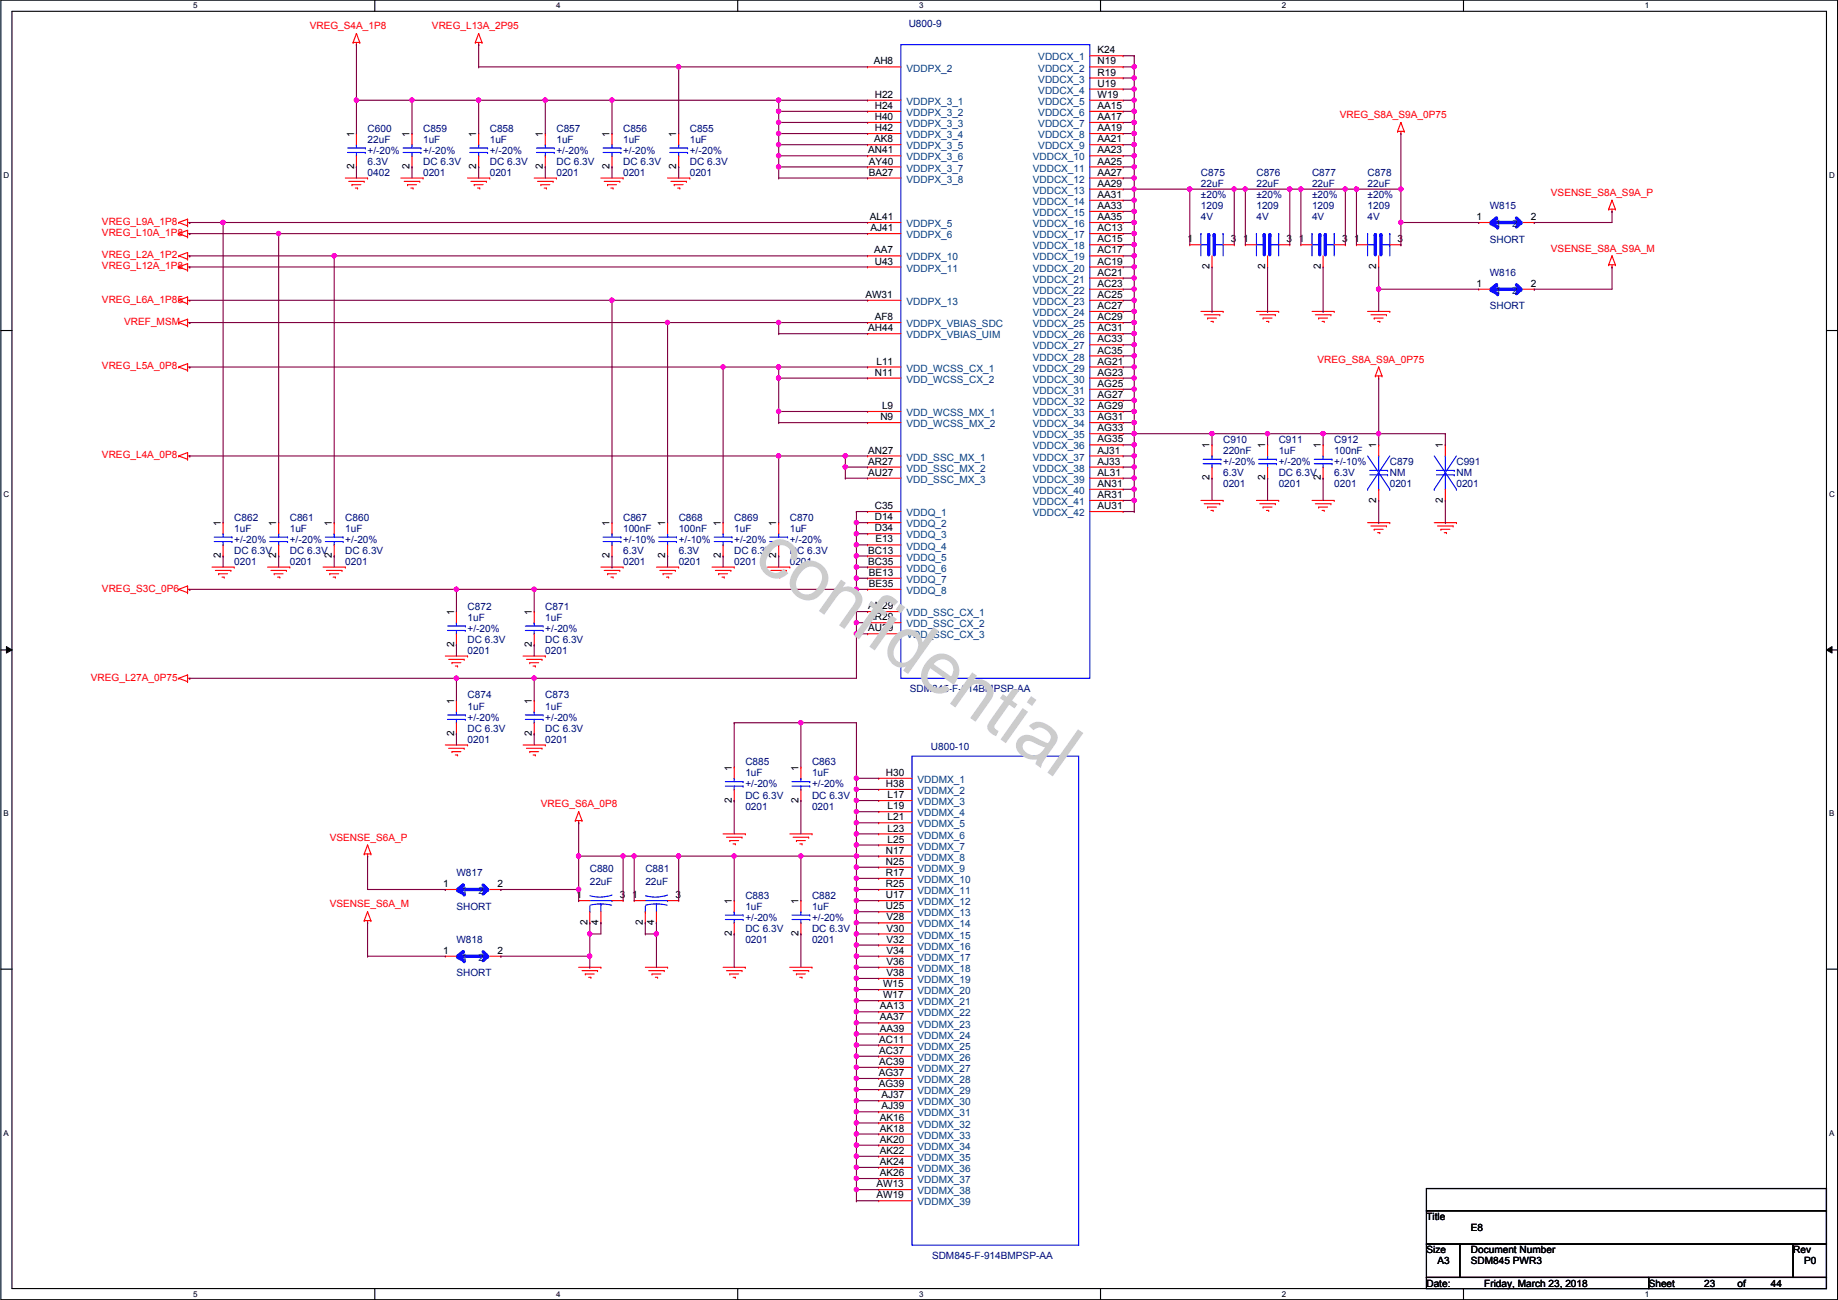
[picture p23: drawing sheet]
<svg xmlns="http://www.w3.org/2000/svg" width="420mm" height="297mm" viewBox="0 0 420 297" stroke-linecap="round" stroke-linejoin="round" font-family="sans-serif">
<defs><g id="words">
<text font-size="16.9" fill="#ccc" x="171.7" y="128.6" transform="rotate(35 171.7 128.6)">confidential</text>
<g font-size="2.3" fill="#f00">
<text x="70.8" y="6.7">VREG_S4A_1P8</text>
<text x="98.8" y="6.7">VREG_L13A_2P95</text>
<text x="306.3" y="27">VREG_S8A_S9A_0P75</text>
<text x="354.5" y="44.8">VSENSE_S8A_S9A_P</text>
<text x="23.3" y="51.4">VREG_L9A_1P8</text>
<text x="23.3" y="53.9">VREG_L10A_1P8</text>
<text x="23.3" y="59">VREG_L2A_1P2</text>
<text x="354.5" y="57.5">VSENSE_S8A_S9A_M</text>
<text x="23.3" y="61.6">VREG_L12A_1P8</text>
<text x="23.3" y="69.2">VREG_L6A_1P85</text>
<text x="28.4" y="74.3">VREF_MSM</text>
<text x="301.2" y="82.9">VREG_S8A_S9A_0P75</text>
<text x="23.3" y="84.4">VREG_L5A_0P8</text>
<text x="23.3" y="104.7">VREG_L4A_0P8</text>
<text x="23.3" y="135.2">VREG_S3C_0P6</text>
<text x="20.8" y="155.5">VREG_L27A_0P75</text>
<text x="123.6" y="184.5">VREG_S6A_0P8</text>
<text x="75.4" y="192.1">VSENSE_S6A_P</text>
<text x="75.4" y="207.3">VSENSE_S6A_M</text>
</g>
<g font-size="2.3" fill="#000080">
<text x="207.7" y="6.2">U800-9</text>
<text x="84" y="30.1">C600</text>
<text x="84" y="32.6">22uF</text>
<text x="84" y="35.1">+/-20%</text>
<text x="96.7" y="30.1">C859</text>
<text x="96.7" y="32.6">1uF</text>
<text x="96.7" y="35.1">+/-20%</text>
<text x="112" y="30.1">C858</text>
<text x="112" y="32.6">1uF</text>
<text x="112" y="35.1">+/-20%</text>
<text x="127.2" y="30.1">C857</text>
<text x="127.2" y="32.6">1uF</text>
<text x="127.2" y="35.1">+/-20%</text>
<text x="142.4" y="30.1">C856</text>
<text x="142.4" y="32.6">1uF</text>
<text x="142.4" y="35.1">+/-20%</text>
<text x="157.7" y="30.1">C855</text>
<text x="157.7" y="32.6">1uF</text>
<text x="157.7" y="35.1">+/-20%</text>
<text x="84" y="40.2">0402</text>
<text x="84" y="37.7">6.3V</text>
<text x="96.7" y="40.2">0201</text>
<text x="96.7" y="37.7">DC 6.3V</text>
<text x="112" y="40.2">0201</text>
<text x="112" y="37.7">DC 6.3V</text>
<text x="127.2" y="40.2">0201</text>
<text x="127.2" y="37.7">DC 6.3V</text>
<text x="142.4" y="40.2">0201</text>
<text x="142.4" y="37.7">DC 6.3V</text>
<text x="157.7" y="40.2">0201</text>
<text x="157.7" y="37.7">DC 6.3V</text>
<text x="274.5" y="40.2">C875</text>
<text x="287.2" y="40.2">C876</text>
<text x="299.9" y="40.2">C877</text>
<text x="312.6" y="40.2">C878</text>
<text x="274.5" y="42.8">22uF</text>
<text x="274.5" y="47.8">1209</text>
<text x="274.5" y="45.3">±20%</text>
<text x="287.2" y="42.8">22uF</text>
<text x="287.2" y="47.8">1209</text>
<text x="287.2" y="45.3">±20%</text>
<text x="299.9" y="42.8">22uF</text>
<text x="299.9" y="47.8">1209</text>
<text x="299.9" y="45.3">±20%</text>
<text x="312.6" y="42.8">22uF</text>
<text x="312.6" y="47.8">1209</text>
<text x="312.6" y="45.3">±20%</text>
<text x="340.6" y="47.8">W815</text>
<text x="274.5" y="50.4">4V</text>
<text x="287.2" y="50.4">4V</text>
<text x="299.9" y="50.4">4V</text>
<text x="312.6" y="50.4">4V</text>
<text x="340.6" y="55.5">SHORT</text>
<text x="340.6" y="63.1">W816</text>
<text x="340.6" y="70.7">SHORT</text>
<text x="279.6" y="101.2">C910</text>
<text x="292.3" y="101.2">C911</text>
<text x="305" y="101.2">C912</text>
<text x="279.6" y="103.7">220nF</text>
<text x="279.6" y="106.3">+/-20%</text>
<text x="292.3" y="103.7">1uF</text>
<text x="292.3" y="106.3">+/-20%</text>
<text x="305" y="103.7">100nF</text>
<text x="305" y="106.3">+/-10%</text>
<text x="317.7" y="106.3">C879</text>
<text x="332.9" y="106.3">C991</text>
<text x="279.6" y="111.3">0201</text>
<text x="279.6" y="108.8">6.3V</text>
<text x="292.3" y="111.3">0201</text>
<text x="292.3" y="108.8">DC 6.3V</text>
<text x="305" y="111.3">0201</text>
<text x="305" y="108.8">6.3V</text>
<text x="317.7" y="108.8">NM</text>
<text x="317.7" y="111.3">0201</text>
<text x="332.9" y="108.8">NM</text>
<text x="332.9" y="111.3">0201</text>
<text x="53.5" y="119">C862</text>
<text x="66.2" y="119">C861</text>
<text x="78.9" y="119">C860</text>
<text x="142.4" y="119">C867</text>
<text x="155.1" y="119">C868</text>
<text x="167.8" y="119">C869</text>
<text x="180.5" y="119">C870</text>
<text x="53.5" y="121.5">1uF</text>
<text x="53.5" y="124">+/-20%</text>
<text x="66.2" y="121.5">1uF</text>
<text x="66.2" y="124">+/-20%</text>
<text x="78.9" y="121.5">1uF</text>
<text x="78.9" y="124">+/-20%</text>
<text x="142.4" y="121.5">100nF</text>
<text x="142.4" y="124">+/-10%</text>
<text x="155.1" y="121.5">100nF</text>
<text x="155.1" y="124">+/-10%</text>
<text x="167.8" y="121.5">1uF</text>
<text x="167.8" y="124">+/-20%</text>
<text x="180.5" y="121.5">1uF</text>
<text x="180.5" y="124">+/-20%</text>
<text x="53.5" y="129.1">0201</text>
<text x="53.5" y="126.6">DC 6.3V</text>
<text x="66.2" y="129.1">0201</text>
<text x="66.2" y="126.6">DC 6.3V</text>
<text x="78.9" y="129.1">0201</text>
<text x="78.9" y="126.6">DC 6.3V</text>
<text x="142.4" y="129.1">0201</text>
<text x="142.4" y="126.6">6.3V</text>
<text x="155.1" y="129.1">0201</text>
<text x="155.1" y="126.6">6.3V</text>
<text x="167.8" y="129.1">0201</text>
<text x="167.8" y="126.6">DC 6.3V</text>
<text x="180.5" y="129.1">0201</text>
<text x="180.5" y="126.6">DC 6.3V</text>
<text x="106.9" y="139.3">C872</text>
<text x="106.9" y="141.8">1uF</text>
<text x="124.7" y="139.3">C871</text>
<text x="124.7" y="141.8">1uF</text>
<text x="106.9" y="149.4">0201</text>
<text x="106.9" y="146.9">DC 6.3V</text>
<text x="106.9" y="144.4">+/-20%</text>
<text x="124.7" y="149.4">0201</text>
<text x="124.7" y="146.9">DC 6.3V</text>
<text x="124.7" y="144.4">+/-20%</text>
<text x="106.9" y="159.6">C874</text>
<text x="124.7" y="159.6">C873</text>
<text x="208" y="158.1">SDM845-F-914BMPSP-AA</text>
<text x="106.9" y="162.1">1uF</text>
<text x="106.9" y="167.2">DC 6.3V</text>
<text x="106.9" y="164.7">+/-20%</text>
<text x="124.7" y="162.1">1uF</text>
<text x="124.7" y="167.2">DC 6.3V</text>
<text x="124.7" y="164.7">+/-20%</text>
<text x="106.9" y="169.8">0201</text>
<text x="124.7" y="169.8">0201</text>
<text x="212.8" y="171.3">U800-10</text>
<text x="170.4" y="174.8">C885</text>
<text x="170.4" y="177.4">1uF</text>
<text x="170.4" y="179.9">+/-20%</text>
<text x="185.6" y="174.8">C863</text>
<text x="185.6" y="177.4">1uF</text>
<text x="185.6" y="179.9">+/-20%</text>
<text x="170.4" y="185">0201</text>
<text x="170.4" y="182.5">DC 6.3V</text>
<text x="185.6" y="185">0201</text>
<text x="185.6" y="182.5">DC 6.3V</text>
<text x="104.3" y="200.2">W817</text>
<text x="134.8" y="199.2">C880</text>
<text x="134.8" y="202.3">22uF</text>
<text x="147.5" y="199.2">C881</text>
<text x="147.5" y="202.3">22uF</text>
<text x="104.3" y="207.9">SHORT</text>
<text x="170.4" y="205.3">C883</text>
<text x="170.4" y="207.9">1uF</text>
<text x="185.6" y="205.3">C882</text>
<text x="185.6" y="207.9">1uF</text>
<text x="104.3" y="215.5">W818</text>
<text x="170.4" y="215.5">0201</text>
<text x="170.4" y="212.9">DC 6.3V</text>
<text x="170.4" y="210.4">+/-20%</text>
<text x="185.6" y="215.5">0201</text>
<text x="185.6" y="212.9">DC 6.3V</text>
<text x="185.6" y="210.4">+/-20%</text>
<text x="104.3" y="223.1">SHORT</text>
<text x="213.1" y="287.6">SDM845-F-914BMPSP-AA</text>
</g>
<g font-size="2.3">
<text x="199.7" y="14.7">AH8</text>
<text x="250.9" y="12.2">K24</text>
<text x="250.9" y="14.7">N19</text>
<text x="250.9" y="17.3">R19</text>
<text x="200" y="22.4">H22</text>
<text x="250.9" y="19.8">U19</text>
<text x="250.9" y="22.4">W19</text>
<text x="200" y="24.9">H24</text>
<text x="200" y="27.4">H40</text>
<text x="200" y="30">H42</text>
<text x="250.9" y="24.9">AA15</text>
<text x="250.9" y="27.4">AA17</text>
<text x="250.9" y="30">AA19</text>
<text x="80.9" y="31.3" transform="rotate(-90 80.9 31.3)">1</text>
<text x="93.6" y="31.3" transform="rotate(-90 93.6 31.3)">1</text>
<text x="108.9" y="31.3" transform="rotate(-90 108.9 31.3)">1</text>
<text x="124.1" y="31.3" transform="rotate(-90 124.1 31.3)">1</text>
<text x="139.3" y="31.3" transform="rotate(-90 139.3 31.3)">1</text>
<text x="154.6" y="31.3" transform="rotate(-90 154.6 31.3)">1</text>
<text x="198.4" y="35.1">AN41</text>
<text x="199.8" y="32.5">AK8</text>
<text x="250.9" y="32.5">AA21</text>
<text x="250.9" y="35.1">AA23</text>
<text x="80.9" y="38.7" transform="rotate(-90 80.9 38.7)">2</text>
<text x="93.6" y="38.7" transform="rotate(-90 93.6 38.7)">2</text>
<text x="108.9" y="38.7" transform="rotate(-90 108.9 38.7)">2</text>
<text x="124.1" y="38.7" transform="rotate(-90 124.1 38.7)">2</text>
<text x="139.3" y="38.7" transform="rotate(-90 139.3 38.7)">2</text>
<text x="154.6" y="38.7" transform="rotate(-90 154.6 38.7)">2</text>
<text x="198.6" y="40.1">BA27</text>
<text x="198.6" y="37.6">AY40</text>
<text x="250.9" y="37.6">AA25</text>
<text x="250.9" y="40.1">AA27</text>
<text x="250.9" y="42.7">AA29</text>
<text x="250.9" y="45.2">AA31</text>
<text x="250.9" y="47.8">AA33</text>
<text x="198.8" y="50.3">AL41</text>
<text x="199" y="52.8">AJ41</text>
<text x="250.9" y="50.3">AA35</text>
<text x="250.9" y="52.8">AC13</text>
<text x="337.5" y="50.3">1</text>
<text x="350" y="50.3">2</text>
<text x="199.8" y="57.9">AA7</text>
<text x="250.9" y="55.4">AC15</text>
<text x="250.9" y="57.9">AC17</text>
<text x="271.5" y="55.4">1</text>
<text x="281.4" y="55.4">3</text>
<text x="284.2" y="55.4">1</text>
<text x="294.1" y="55.4">3</text>
<text x="296.9" y="55.4">1</text>
<text x="306.8" y="55.4">3</text>
<text x="309.6" y="55.4">1</text>
<text x="319.5" y="55.4">3</text>
<text x="200" y="60.5">U43</text>
<text x="250.9" y="60.5">AC19</text>
<text x="250.9" y="63">AC21</text>
<text x="250.9" y="65.5">AC23</text>
<text x="276.5" y="61.5" transform="rotate(-90 276.5 61.5)">2</text>
<text x="289.2" y="61.5" transform="rotate(-90 289.2 61.5)">2</text>
<text x="301.9" y="61.5" transform="rotate(-90 301.9 61.5)">2</text>
<text x="314.6" y="61.5" transform="rotate(-90 314.6 61.5)">2</text>
<text x="337.5" y="65.5">1</text>
<text x="350" y="65.5">2</text>
<text x="197.8" y="68.1">AW31</text>
<text x="250.9" y="68.1">AC25</text>
<text x="250.9" y="70.6">AC27</text>
<text x="198.4" y="75.7">AH44</text>
<text x="200" y="73.2">AF8</text>
<text x="250.9" y="73.2">AC29</text>
<text x="250.9" y="75.7">AC31</text>
<text x="200.4" y="83.3">L11</text>
<text x="250.9" y="78.2">AC33</text>
<text x="250.9" y="80.8">AC35</text>
<text x="250.9" y="83.3">AG21</text>
<text x="200" y="85.9">N11</text>
<text x="250.9" y="85.9">AG23</text>
<text x="250.9" y="88.4">AG25</text>
<text x="201.6" y="93.5">L9</text>
<text x="250.9" y="90.9">AG27</text>
<text x="250.9" y="93.5">AG29</text>
<text x="201.2" y="96">N9</text>
<text x="250.9" y="96">AG31</text>
<text x="250.9" y="98.6">AG33</text>
<text x="250.9" y="101.1">AG35</text>
<text x="198.4" y="103.6">AN27</text>
<text x="198.4" y="106.2">AR27</text>
<text x="250.9" y="103.6">AJ31</text>
<text x="250.9" y="106.2">AJ33</text>
<text x="276.5" y="102.4" transform="rotate(-90 276.5 102.4)">1</text>
<text x="289.2" y="102.4" transform="rotate(-90 289.2 102.4)">1</text>
<text x="301.9" y="102.4" transform="rotate(-90 301.9 102.4)">1</text>
<text x="314.6" y="102.4" transform="rotate(-90 314.6 102.4)">1</text>
<text x="329.8" y="102.4" transform="rotate(-90 329.8 102.4)">1</text>
<text x="198.4" y="108.7">AU27</text>
<text x="250.9" y="108.7">AL31</text>
<text x="250.9" y="111.3">AN31</text>
<text x="250.9" y="113.8">AR31</text>
<text x="276.5" y="109.8" transform="rotate(-90 276.5 109.8)">2</text>
<text x="289.2" y="109.8" transform="rotate(-90 289.2 109.8)">2</text>
<text x="301.9" y="109.8" transform="rotate(-90 301.9 109.8)">2</text>
<text x="200" y="116.3">C35</text>
<text x="200" y="118.9">D14</text>
<text x="250.9" y="116.3">AU31</text>
<text x="314.6" y="114.9" transform="rotate(-90 314.6 114.9)">2</text>
<text x="329.8" y="114.9" transform="rotate(-90 329.8 114.9)">2</text>
<text x="50.5" y="120.2" transform="rotate(-90 50.5 120.2)">1</text>
<text x="63.2" y="120.2" transform="rotate(-90 63.2 120.2)">1</text>
<text x="75.9" y="120.2" transform="rotate(-90 75.9 120.2)">1</text>
<text x="139.3" y="120.2" transform="rotate(-90 139.3 120.2)">1</text>
<text x="152" y="120.2" transform="rotate(-90 152 120.2)">1</text>
<text x="164.7" y="120.2" transform="rotate(-90 164.7 120.2)">1</text>
<text x="177.4" y="120.2" transform="rotate(-90 177.4 120.2)">1</text>
<text x="200" y="121.4">D34</text>
<text x="200.1" y="124">E13</text>
<text x="50.5" y="127.6" transform="rotate(-90 50.5 127.6)">2</text>
<text x="63.2" y="127.6" transform="rotate(-90 63.2 127.6)">2</text>
<text x="75.9" y="127.6" transform="rotate(-90 75.9 127.6)">2</text>
<text x="139.3" y="127.6" transform="rotate(-90 139.3 127.6)">2</text>
<text x="152" y="127.6" transform="rotate(-90 152 127.6)">2</text>
<text x="164.7" y="127.6" transform="rotate(-90 164.7 127.6)">2</text>
<text x="177.4" y="127.6" transform="rotate(-90 177.4 127.6)">2</text>
<text x="198.4" y="126.5">BC13</text>
<text x="198.4" y="129">BC35</text>
<text x="198.6" y="131.6">BE13</text>
<text x="198.6" y="134.1">BE35</text>
<text x="103.8" y="140.5" transform="rotate(-90 103.8 140.5)">1</text>
<text x="121.6" y="140.5" transform="rotate(-90 121.6 140.5)">1</text>
<text x="198.4" y="139.2">AN29</text>
<text x="198.4" y="141.7">AR29</text>
<text x="103.8" y="147.9" transform="rotate(-90 103.8 147.9)">2</text>
<text x="121.6" y="147.9" transform="rotate(-90 121.6 147.9)">2</text>
<text x="198.4" y="144.3">AU29</text>
<text x="103.8" y="160.8" transform="rotate(-90 103.8 160.8)">1</text>
<text x="121.6" y="160.8" transform="rotate(-90 121.6 160.8)">1</text>
<text x="103.8" y="168.2" transform="rotate(-90 103.8 168.2)">2</text>
<text x="121.6" y="168.2" transform="rotate(-90 121.6 168.2)">2</text>
<text x="167.3" y="176.1" transform="rotate(-90 167.3 176.1)">1</text>
<text x="182.5" y="176.1" transform="rotate(-90 182.5 176.1)">1</text>
<text x="202.5" y="177.3">H30</text>
<text x="202.5" y="179.8">H38</text>
<text x="167.3" y="183.4" transform="rotate(-90 167.3 183.4)">2</text>
<text x="182.5" y="183.4" transform="rotate(-90 182.5 183.4)">2</text>
<text x="202.9" y="182.4">L17</text>
<text x="202.9" y="184.9">L19</text>
<text x="202.9" y="187.5">L21</text>
<text x="202.9" y="190">L23</text>
<text x="202.5" y="195.1">N17</text>
<text x="202.5" y="197.6">N25</text>
<text x="202.9" y="192.5">L25</text>
<text x="101.3" y="202.7">1</text>
<text x="113.7" y="202.7">2</text>
<text x="202.5" y="200.2">R17</text>
<text x="202.5" y="202.7">R25</text>
<text x="131.8" y="205.2">1</text>
<text x="141.7" y="205.2">3</text>
<text x="144.5" y="205.2">1</text>
<text x="154.4" y="205.2">3</text>
<text x="167.3" y="206.5" transform="rotate(-90 167.3 206.5)">1</text>
<text x="182.5" y="206.5" transform="rotate(-90 182.5 206.5)">1</text>
<text x="202.5" y="205.2">U17</text>
<text x="202.5" y="207.8">U25</text>
<text x="134.3" y="211.4" transform="rotate(-90 134.3 211.4)">2</text>
<text x="136.8" y="211.4" transform="rotate(-90 136.8 211.4)">4</text>
<text x="147" y="211.4" transform="rotate(-90 147 211.4)">2</text>
<text x="149.5" y="211.4" transform="rotate(-90 149.5 211.4)">4</text>
<text x="167.3" y="213.9" transform="rotate(-90 167.3 213.9)">2</text>
<text x="182.5" y="213.9" transform="rotate(-90 182.5 213.9)">2</text>
<text x="202.6" y="210.3">V28</text>
<text x="202.6" y="212.9">V30</text>
<text x="202.6" y="215.4">V32</text>
<text x="101.3" y="217.9">1</text>
<text x="113.7" y="217.9">2</text>
<text x="202.6" y="217.9">V34</text>
<text x="202.6" y="220.5">V36</text>
<text x="201.9" y="225.6">W15</text>
<text x="202.6" y="223">V38</text>
<text x="201.1" y="230.6">AA13</text>
<text x="201.1" y="233.2">AA37</text>
<text x="201.9" y="228.1">W17</text>
<text x="201" y="238.3">AC11</text>
<text x="201.1" y="235.7">AA39</text>
<text x="200.9" y="245.9">AG37</text>
<text x="201" y="240.8">AC37</text>
<text x="201" y="243.3">AC39</text>
<text x="200.9" y="248.4">AG39</text>
<text x="201.5" y="251">AJ37</text>
<text x="201.1" y="256">AK16</text>
<text x="201.5" y="253.5">AJ39</text>
<text x="201.1" y="258.6">AK18</text>
<text x="201.1" y="261.1">AK20</text>
<text x="201.1" y="263.7">AK22</text>
<text x="201.1" y="266.2">AK24</text>
<text x="201.1" y="268.7">AK26</text>
<text x="200.4" y="271.3">AW13</text>
<text x="200.4" y="273.8">AW19</text>
<text x="326.1" y="278.7">Title</text>
<text x="336.2" y="281.3">E8</text>
<text x="326.1" y="286.3">Size</text>
<text x="336.2" y="286.3">Document Number</text>
<text x="409.9" y="286.3">Rev</text>
<text x="326.1" y="294">Date:</text>
<text x="328.6" y="288.9">A3</text>
<text x="336.2" y="288.9">SDM845 PWR3</text>
<text x="339.3" y="294">Friday, March 23, 2018</text>
<text x="376.9" y="294">Sheet</text>
<text x="389.6" y="294">23</text>
<text x="397.2" y="294">of</text>
<text x="404.8" y="294">44</text>
<text x="412.4" y="288.9">P0</text>
</g>
<g font-size="2.3" fill="#004080">
<text x="207.2" y="16.3">VDDPX_2</text>
<text x="237.4" y="13.8">VDDCX_1</text>
<text x="237.4" y="16.3">VDDCX_2</text>
<text x="207.2" y="24">VDDPX_3_1</text>
<text x="237.4" y="18.9">VDDCX_3</text>
<text x="237.4" y="21.4">VDDCX_4</text>
<text x="237.4" y="24">VDDCX_5</text>
<text x="207.2" y="26.5">VDDPX_3_2</text>
<text x="207.2" y="29">VDDPX_3_3</text>
<text x="237.4" y="26.5">VDDCX_6</text>
<text x="237.4" y="29">VDDCX_7</text>
<text x="207.2" y="31.6">VDDPX_3_4</text>
<text x="207.2" y="34.1">VDDPX_3_5</text>
<text x="237.4" y="31.6">VDDCX_8</text>
<text x="237.4" y="34.1">VDDCX_9</text>
<text x="207.2" y="36.7">VDDPX_3_6</text>
<text x="207.2" y="39.2">VDDPX_3_7</text>
<text x="207.2" y="41.7">VDDPX_3_8</text>
<text x="236.1" y="36.7">VDDCX_10</text>
<text x="236.1" y="39.2">VDDCX_11</text>
<text x="236.1" y="41.7">VDDCX_12</text>
<text x="236.1" y="44.3">VDDCX_13</text>
<text x="236.1" y="46.8">VDDCX_14</text>
<text x="207.2" y="51.9">VDDPX_5</text>
<text x="236.1" y="49.4">VDDCX_15</text>
<text x="236.1" y="51.9">VDDCX_16</text>
<text x="341.8" y="51.9">1</text>
<text x="345.6" y="51.9">2</text>
<text x="207.2" y="54.4">VDDPX_6</text>
<text x="207.2" y="59.5">VDDPX_10</text>
<text x="236.1" y="54.4">VDDCX_17</text>
<text x="236.1" y="57">VDDCX_18</text>
<text x="236.1" y="59.5">VDDCX_19</text>
<text x="207.2" y="62.1">VDDPX_11</text>
<text x="236.1" y="62.1">VDDCX_20</text>
<text x="236.1" y="64.6">VDDCX_21</text>
<text x="207.2" y="69.7">VDDPX_13</text>
<text x="236.1" y="67.1">VDDCX_22</text>
<text x="236.1" y="69.7">VDDCX_23</text>
<text x="341.8" y="67.1">1</text>
<text x="345.6" y="67.1">2</text>
<text x="207.2" y="74.8">VDDPX_VBIAS_SDC</text>
<text x="207.2" y="77.3">VDDPX_VBIAS_UIM</text>
<text x="236.1" y="72.2">VDDCX_24</text>
<text x="236.1" y="74.8">VDDCX_25</text>
<text x="236.1" y="77.3">VDDCX_26</text>
<text x="236.1" y="79.8">VDDCX_27</text>
<text x="236.1" y="82.4">VDDCX_28</text>
<text x="207.2" y="84.9">VDD_WCSS_CX_1</text>
<text x="207.2" y="87.5">VDD_WCSS_CX_2</text>
<text x="236.1" y="84.9">VDDCX_29</text>
<text x="236.1" y="87.5">VDDCX_30</text>
<text x="207.2" y="95.1">VDD_WCSS_MX_1</text>
<text x="236.1" y="90">VDDCX_31</text>
<text x="236.1" y="92.5">VDDCX_32</text>
<text x="236.1" y="95.1">VDDCX_33</text>
<text x="207.2" y="97.6">VDD_WCSS_MX_2</text>
<text x="236.1" y="97.6">VDDCX_34</text>
<text x="236.1" y="100.2">VDDCX_35</text>
<text x="207.2" y="105.2">VDD_SSC_MX_1</text>
<text x="207.2" y="107.8">VDD_SSC_MX_2</text>
<text x="236.1" y="102.7">VDDCX_36</text>
<text x="236.1" y="105.2">VDDCX_37</text>
<text x="236.1" y="107.8">VDDCX_38</text>
<text x="207.2" y="110.3">VDD_SSC_MX_3</text>
<text x="236.1" y="110.3">VDDCX_39</text>
<text x="236.1" y="112.9">VDDCX_40</text>
<text x="207.2" y="117.9">VDDQ_1</text>
<text x="236.1" y="115.4">VDDCX_41</text>
<text x="236.1" y="117.9">VDDCX_42</text>
<text x="207.2" y="120.5">VDDQ_2</text>
<text x="207.2" y="123">VDDQ_3</text>
<text x="207.2" y="125.6">VDDQ_4</text>
<text x="207.2" y="128.1">VDDQ_5</text>
<text x="207.2" y="130.6">VDDQ_6</text>
<text x="207.2" y="133.2">VDDQ_7</text>
<text x="207.2" y="135.7">VDDQ_8</text>
<text x="207.2" y="140.8">VDD_SSC_CX_1</text>
<text x="207.2" y="143.3">VDD_SSC_CX_2</text>
<text x="207.2" y="145.9">VDD_SSC_CX_3</text>
<text x="209.8" y="178.9">VDDMX_1</text>
<text x="209.8" y="181.4">VDDMX_2</text>
<text x="209.8" y="184">VDDMX_3</text>
<text x="209.8" y="186.5">VDDMX_4</text>
<text x="209.8" y="189.1">VDDMX_5</text>
<text x="209.8" y="191.6">VDDMX_6</text>
<text x="209.8" y="194.1">VDDMX_7</text>
<text x="209.8" y="196.7">VDDMX_8</text>
<text x="209.8" y="199.2">VDDMX_9</text>
<text x="209.8" y="201.8">VDDMX_10</text>
<text x="105.6" y="204.3">1</text>
<text x="109.4" y="204.3">2</text>
<text x="209.8" y="204.3">VDDMX_11</text>
<text x="209.8" y="206.8">VDDMX_12</text>
<text x="209.8" y="209.4">VDDMX_13</text>
<text x="209.8" y="211.9">VDDMX_14</text>
<text x="209.8" y="214.5">VDDMX_15</text>
<text x="105.6" y="219.5">1</text>
<text x="109.4" y="219.5">2</text>
<text x="209.8" y="217">VDDMX_16</text>
<text x="209.8" y="219.5">VDDMX_17</text>
<text x="209.8" y="222.1">VDDMX_18</text>
<text x="209.8" y="224.6">VDDMX_19</text>
<text x="209.8" y="227.2">VDDMX_20</text>
<text x="209.8" y="229.7">VDDMX_21</text>
<text x="209.8" y="232.2">VDDMX_22</text>
<text x="209.8" y="234.8">VDDMX_23</text>
<text x="209.8" y="237.3">VDDMX_24</text>
<text x="209.8" y="239.9">VDDMX_25</text>
<text x="209.8" y="242.4">VDDMX_26</text>
<text x="209.8" y="244.9">VDDMX_27</text>
<text x="209.8" y="247.5">VDDMX_28</text>
<text x="209.8" y="250">VDDMX_29</text>
<text x="209.8" y="252.6">VDDMX_30</text>
<text x="209.8" y="255.1">VDDMX_31</text>
<text x="209.8" y="257.6">VDDMX_32</text>
<text x="209.8" y="260.2">VDDMX_33</text>
<text x="209.8" y="262.7">VDDMX_34</text>
<text x="209.8" y="265.3">VDDMX_35</text>
<text x="209.8" y="267.8">VDDMX_36</text>
<text x="209.8" y="270.3">VDDMX_37</text>
<text x="209.8" y="272.9">VDDMX_38</text>
<text x="209.8" y="275.4">VDDMX_39</text>
</g>
<g font-size="1.8">
<text x="44.2" y="1.9">5</text>
<text x="127.1" y="1.9">4</text>
<text x="210.1" y="1.9">3</text>
<text x="293" y="1.9">2</text>
<text x="376" y="1.9">1</text>
<text x=".8" y="40.6">D</text>
<text x="418.2" y="40.6">D</text>
<text x=".8" y="113.6">C</text>
<text x="418.2" y="113.6">C</text>
<text x=".8" y="186.6">B</text>
<text x="418.2" y="186.6">B</text>
<text x=".8" y="259.5">A</text>
<text x="418.2" y="259.5">A</text>
<text x="44.2" y="296.3">5</text>
<text x="127.1" y="296.3">4</text>
<text x="210.1" y="296.3">3</text>
<text x="293" y="296.3">2</text>
<text x="376" y="296.3">1</text>
</g>
</g></defs>
<path d="M.2 0h419.9v297h-419.9zM2.7 2.6h414.8v291.8h-414.8z" fill="none" stroke="#000" stroke-width=".25"/>
<g fill="#fff">
<path d="M44.2 .3h1v2h-1z"/>
<path d="M44.2 294.7h1v2h-1z"/>
</g>
<path d="M85.7 0v2.6M85.7 294.4v2.6" fill="none" stroke="#000" stroke-width=".25"/>
<g fill="#fff">
<path d="M127.1 .3h1v2h-1z"/>
<path d="M127.1 294.7h1v2h-1z"/>
</g>
<path d="M168.6 0v2.6M168.6 294.4v2.6" fill="none" stroke="#000" stroke-width=".25"/>
<g fill="#fff">
<path d="M210.1 .3h1v2h-1z"/>
<path d="M210.1 294.7h1v2h-1z"/>
</g>
<path d="M251.6 0v2.6M251.6 294.4v2.6" fill="none" stroke="#000" stroke-width=".25"/>
<g fill="#fff">
<path d="M293 .3h1v2h-1z"/>
<path d="M293 294.7h1v2h-1z"/>
</g>
<path d="M334.5 0v2.6M334.5 294.4v2.6" fill="none" stroke="#000" stroke-width=".25"/>
<g fill="#fff">
<path d="M376 .3h1v2h-1z"/>
<path d="M376 294.7h1v2h-1z"/>
<path d="M.8 39h1.3v2h-1.3z"/>
<path d="M418.2 39h1.2v2h-1.2z"/>
<path d="M.8 112h1.3v2h-1.3z"/>
<path d="M418.2 112h1.2v2h-1.2z"/>
</g>
<path d="M.2 75.5h2.5M417.5 75.5h2.6" fill="none" stroke="#000" stroke-width=".25"/>
<g fill="#fff">
<path d="M.8 185h1.2v1.9h-1.2z"/>
<path d="M418.2 185h1.1v1.9h-1.1z"/>
</g>
<path d="M.2 148.5h2.5M417.5 148.5h2.6" fill="none" stroke="#000" stroke-width=".25"/>
<path d="M1.5 147.7l1.2 .8-1.2 .7zM417.5 148.5l1.3-.8v1.5z" fill="#000"/>
<path d="M1.5 147.7l1.2 .8-1.2 .7zM417.5 148.5l1.3-.8v1.5z" fill="none" stroke="#000" stroke-width=".23"/>
<g fill="#fff">
<path d="M.8 257.9h1.2v2h-1.2z"/>
<path d="M418.2 257.9h1.1v2h-1.1z"/>
</g>
<path d="M.2 221.4h2.5M417.5 221.4h2.6M326.1 271.6h91.4v5h-91.4zM326.1 276.6h91.4v7.7h-91.4zM326.1 284.3h7.6v7.6h-7.6zM326.1 291.9h50.8v2.5h-50.8zM333.7 284.3h76.2v7.6h-76.2zM376.9 291.9h40.6v2.5h-40.6zM409.9 284.3h7.6v7.6h-7.6z" fill="none" stroke="#000" stroke-width=".25"/>
<g fill="none" stroke="#f00" stroke-width=".25">
<path d="M80.7 9.7h.1M80.7 9.7h1.5M81.5 10.2h.1M81.5 7.7h.1M81.5 9.7v.5M81.5 7.7l.7 2M81.5 7.7l-.8 2M82.2 9.7h.1M108.7 9.7h.1M108.7 9.7h1.5M109.4 10.2h.1M109.4 7.7h.1"/>
<path d="M109.4 9.7v.5M109.4 7.7l.8 2M109.4 7.7l-.7 2M110.2 9.7h.1M319.5 30h.1M319.5 30h1.5M320.2 30.5h.1M320.2 28h.1M320.2 30v.5M320.2 28l.8 2M320.2 28l-.7 2M321 30h.1"/>
<path d="M40.8 50.8h.1M40.8 53.4h.1M40.8 58.5h.1M40.8 50.8l2.1 .8M40.8 53.4l2.1 .7M40.8 58.5l2.1 .7M42.9 50.1h.1M42.9 51.6h.1M42.9 52.6h.1M42.9 54.1h.1M42.9 57.7h.1M42.9 59.2h.1"/>
<path d="M42.9 50.1v1.5M42.9 52.6v1.5M42.9 57.7v1.5M42.9 50.8h.5M42.9 50.1l-2.1 .7M42.9 53.4h.5M42.9 52.6l-2.1 .8M42.9 58.5h.5M42.9 57.7l-2.1 .8M43.4 50.8h.1M43.4 53.4h.1M43.4 58.5h.1"/>
<path d="M78.9 40.7h5.1M79.7 41.4h3.6M80.5 42.2h.1M80.5 42.2h2M81.2 43h.5M81.7 43h.1M83.3 41.4h.1M84 40.7h.1M91.6 40.7h5.1M92.4 41.4h3.6M93.2 42.2h.1M93.2 42.2h2"/>
<path d="M93.9 43h.5M94.4 43h.1M96 41.4h.1M96.7 40.7h.1M106.9 40.7h5.1M107.6 41.4h3.6M108.4 42.2h.1M108.4 42.2h2M109.2 43h.5M109.7 43h.1M111.2 41.4h.1M112 40.7h.1"/>
<path d="M122.1 40.7h5.1M122.9 41.4h3.5M123.6 42.2h.1M123.6 42.2h2.1M124.4 43h.5M124.9 43h.1M126.4 41.4h.1M127.2 40.7h.1M137.4 40.7h5M138.1 41.4h3.6M138.9 42.2h.1M138.9 42.2h2"/>
<path d="M139.6 43h.6M140.2 43h.1M141.7 41.4h.1M142.4 40.7h.1M152.6 40.7h5.1M153.4 41.4h3.5M154.1 42.2h.1M154.1 42.2h2.1M154.9 43h.5M155.4 43h.1M156.9 41.4h.1M157.7 40.7h.1"/>
<path d="M367.7 47.8h.1M367.7 47.8h1.6M368.5 48.3h.1M368.5 45.8h.1M368.5 58.5h.1M368.5 47.8v.5M368.5 45.8l.8 2M368.5 45.8l-.8 2M368.5 58.5l.8 2M368.5 58.5l-.8 2M369.3 47.8h.1M40.8 61h.1"/>
<path d="M40.8 68.6h.1M40.8 73.7h.1M40.8 61l2.1 .8M40.8 68.6l2.1 .8M40.8 73.7l2.1 .8M42.9 60.2h.1M42.9 61.8h.1M42.9 67.9h.1M42.9 69.4h.1M42.9 72.9h.1M42.9 74.5h.1M42.9 60.2v1.6"/>
<path d="M42.9 67.9v1.5M42.9 72.9v1.6M42.9 61h.5M42.9 60.2l-2.1 .8M42.9 68.6h.5M42.9 67.9l-2.1 .7M42.9 73.7h.5M42.9 72.9l-2.1 .8M43.4 61h.1M43.4 68.6h.1M43.4 73.7h.1M274.5 71.2h5.1"/>
<path d="M275.3 71.9h3.5M276 72.7h.1M276 72.7h2.1M276.8 73.4h.5M277.3 73.4h.1M278.8 71.9h.1M279.6 71.2h.1M287.2 71.2h5.1M288 71.9h3.5M288.7 72.7h.1M288.7 72.7h2.1M289.5 73.4h.5"/>
<path d="M290 73.4h.1M291.5 71.9h.1M292.3 71.2h.1M299.9 71.2h5.1M300.7 71.9h3.5M301.4 72.7h.1M301.4 72.7h2.1M302.2 73.4h.5M302.7 73.4h.1M304.2 71.9h.1M305 71.2h.1M312.6 71.2h5.1"/>
<path d="M313.4 71.9h3.5M314.1 72.7h.1M314.1 72.7h2.1M314.9 73.4h.5M315.4 73.4h.1M316.9 71.9h.1M317.7 71.2h.1M367.7 60.5h.1M367.7 60.5h1.6M368.5 61h.1M368.5 60.5v.5M369.3 60.5h.1"/>
<path d="M40.8 83.9h.1M40.8 83.9l2.1 .7M42.9 83.1h.1M42.9 84.6h.1M42.9 83.1v1.5M42.9 83.9h.5M42.9 83.1l-2.1 .8M43.4 83.9h.1M314.4 85.9h.1M314.4 85.9h1.5M315.2 86.4h.1M315.2 83.9h.1"/>
<path d="M315.2 85.9v.5M315.2 83.9l.7 2M315.2 83.9l-.8 2M315.9 85.9h.1M40.8 104.2h.1M40.8 104.2l2.1 .7M42.9 103.4h.1M42.9 104.9h.1M42.9 103.4v1.5M42.9 104.2h.5M42.9 103.4l-2.1 .8M43.4 104.2h.1"/>
<path d="M274.5 114.3h5.1M275.3 115.1h3.5M276 115.9h.1M276 115.9h2.1M276.8 116.6h.5M277.3 116.6h.1M278.8 115.1h.1M279.6 114.3h.1M287.2 114.3h5.1M288 115.1h3.5M288.7 115.9h.1M288.7 115.9h2.1"/>
<path d="M289.5 116.6h.5M290 116.6h.1M291.5 115.1h.1M292.3 114.3h.1M299.9 114.3h5.1M300.7 115.1h3.5M301.4 115.9h.1M301.4 115.9h2.1M302.2 116.6h.5M302.7 116.6h.1M304.2 115.1h.1M305 114.3h.1"/>
<path d="M312.6 119.4h5.1M317.7 119.4h.1M327.9 119.4h5M332.9 119.4h.1M40.8 134.7h.1M40.8 134.7l2.1 .7M42.9 133.9h.1M42.9 135.4h.1M42.9 133.9v1.5M42.9 134.7h.5M42.9 133.9l-2.1 .8M43.4 134.7h.1"/>
<path d="M48.5 129.6h5M49.2 130.3h3.6M50 131.1h.1M50 131.1h2M50.7 131.9h.6M51.3 131.9h.1M52.8 130.3h.1M53.5 129.6h.1M61.2 129.6h5M61.9 130.3h3.6M62.7 131.1h.1M62.7 131.1h2"/>
<path d="M63.4 131.9h.6M64 131.9h.1M65.5 130.3h.1M66.2 129.6h.1M73.9 129.6h5M74.6 130.3h3.6M75.4 131.1h.1M75.4 131.1h2M76.1 131.9h.6M76.7 131.9h.1M78.2 130.3h.1M78.9 129.6h.1"/>
<path d="M137.4 129.6h5M138.1 130.3h3.6M138.9 131.1h.1M138.9 131.1h2M139.6 131.9h.6M140.2 131.9h.1M141.7 130.3h.1M142.4 129.6h.1M150.1 129.6h5M150.8 130.3h3.6M151.6 131.1h.1M151.6 131.1h2"/>
<path d="M152.3 131.9h.6M152.9 131.9h.1M154.4 130.3h.1M155.1 129.6h.1M162.8 129.6h5M163.5 130.3h3.6M164.3 131.1h.1M164.3 131.1h2M165 131.9h.6M165.6 131.9h.1M167.1 130.3h.1M167.8 129.6h.1"/>
<path d="M175.5 129.6h5M176.2 130.3h3.6M177 131.1h.1M177 131.1h2M177.7 131.9h.6M178.3 131.9h.1M179.8 130.3h.1M180.5 129.6h.1M313.4 120.2h3.5M314.1 120.9h.1M314.1 120.9h2.1M314.9 121.7h.5"/>
<path d="M315.4 121.7h.1M316.9 120.2h.1M328.6 120.2h3.6M329.4 120.9h.1M329.4 120.9h2M330.1 121.7h.6M330.7 121.7h.1M332.2 120.2h.1M40.8 155h.1M40.8 155l2.1 .7M42.9 154.2h.1M42.9 155.7h.1"/>
<path d="M42.9 154.2v1.5M42.9 155h.5M42.9 154.2l-2.1 .8M43.4 155h.1M101.8 149.9h5.1M102.6 150.7h3.5M103.3 151.4h.1M103.3 151.4h2.1M104.1 152.2h.5M104.6 152.2h.1M106.1 150.7h.1M106.9 149.9h.1"/>
<path d="M119.6 149.9h5.1M120.3 150.7h3.6M121.1 151.4h.1M121.1 151.4h2M121.9 152.2h.5M122.4 152.2h.1M123.9 150.7h.1M124.7 149.9h.1M101.8 170.2h5.1M102.6 171h3.5M103.3 171.7h.1M103.3 171.7h2.1"/>
<path d="M104.1 172.5h.5M104.6 172.5h.1M106.1 171h.1M106.9 170.2h.1M119.6 170.2h5.1M120.3 171h3.6M121.1 171.7h.1M121.1 171.7h2M121.9 172.5h.5M122.4 172.5h.1M123.9 171h.1M124.7 170.2h.1"/>
<path d="M183.1 175.3h.1M183.1 175.3v2.5M83.3 195.1h.1M83.3 195.1h1.5M84 195.6h.1M84 193.1h.1M84 195.1v.5M84 193.1l.8 2M84 193.1l-.7 2M84.8 195.1h.1M131.5 187.5h.1M131.5 187.5h1.5"/>
<path d="M132.3 188h.1M132.3 185.5h.1M132.3 187.5v.5M132.3 185.5l.7 2M132.3 185.5l-.8 2M133 187.5h.1M165.3 190.5h5.1M166.1 191.3h3.5M166.8 192.1h.1M166.8 192.1h2.1M167.6 192.8h.5M168.1 192.8h.1"/>
<path d="M169.6 191.3h.1M170.4 190.5h.1M180.5 190.5h5.1M181.3 191.3h3.6M182.1 192.1h.1M182.1 192.1h2M182.8 192.8h.5M183.1 182.9h.1M183.1 180.4v2.5M183.3 192.8h.1M184.9 191.3h.1M185.6 190.5h.1"/>
<path d="M83.3 210.4h.1M83.3 210.4h1.5M84 210.9h.1M84 208.3h.1M84 210.4v.5M84 208.3l.8 2.1M84 208.3l-.7 2.1M84.8 210.4h.1M132.3 221h5.1M133 221.8h3.6M133.8 222.5h.1M133.8 222.5h2"/>
<path d="M134.6 223.3h.5M135.1 223.3h.1M136.6 221.8h.1M137.4 221h.1M147.5 221h5.1M148.3 221.8h3.5M149 222.5h.1M149 222.5h2.1M149.8 223.3h.5M150.3 223.3h.1M151.8 221.8h.1M152.6 221h.1"/>
<path d="M165.3 221h5.1M166.1 221.8h3.5M166.8 222.5h.1M166.8 222.5h2.1M167.6 223.3h.5M168.1 223.3h.1M169.6 221.8h.1M170.4 221h.1M180.5 221h5.1M181.3 221.8h3.6M182.1 222.5h.1M182.1 222.5h2"/>
<path d="M182.8 223.3h.5M183.3 223.3h.1M184.9 221.8h.1M185.6 221h.1"/>
</g>
<path d="M279.6 53.4h.1M279.6 53.4v5.1M181 178.6h4.1M181 179.6h4.1M183.1 177.8h.1M183.1 177.8v.8M183.1 179.6v.8M185.1 178.6h.1M185.1 179.6h.1M183.1 180.4h.1" fill="none" stroke="#00f" stroke-width=".25"/>
<path d="M276.3 53.6v4.6" fill="none" stroke="#00f" stroke-width=".76"/>
<circle cx="276.3" cy="53.6" r=".38" fill="#00f"/>
<path d="M277.6 53.6v4.6" fill="none" stroke="#00f" stroke-width=".76"/>
<circle cx="277.6" cy="53.6" r=".38" fill="#00f"/>
<g fill="none" stroke="#00f" stroke-width=".25">
<path d="M79.4 33.8h4.1M79.4 34.8h4.1M81.5 33.1h.1M81.5 35.6h.1M81.5 33.1v.7M81.5 34.8v.8M83.5 33.8h.1M83.5 34.8h.1M274.5 53.4h.1M274.5 55.9h1.5M274.5 53.4v5.1M276 55.9h.1"/>
<path d="M277.8 55.9h1.8M279.6 55.9h.1M292.3 53.4h.1M292.3 53.4v5.1M49 122.7h4M49 123.7h4M51 122h.1M51 124.5h.1M51 122v.7M51 123.7v.8M53 122.7h.1M53 123.7h.1"/>
<path d="M137.9 122.7h4M137.9 123.7h4M139.9 122h.1M139.9 124.5h.1M139.9 122v.7M139.9 123.7v.8M141.9 122.7h.1M141.9 123.7h.1M102.3 143h4.1M102.3 144.1h4.1M104.3 142.3h.1M104.3 144.8h.1"/>
<path d="M104.3 142.3v.7M104.3 144.1v.7M106.4 143h.1M106.4 144.1h.1M120.1 163.4h4.1M120.1 164.4h4.1M122.1 162.6h.1M122.1 165.1h.1M122.1 162.6v.8M122.1 164.4v.7M124.2 163.4h.1M124.2 164.4h.1"/>
<path d="M165.8 178.6h4.1M165.8 179.6h4.1M167.8 177.8h.1M167.8 177.8v.8M167.8 179.6v.8M169.9 178.6h.1M169.9 179.6h.1M167.8 180.4h.1M147.5 208.3h.1M147.5 205.8h5.1M147.5 207.1v1.2M147.6 206.8a10.5 10.5 0 0 1 4.9 0"/>
<path d="M150.1 206.5h.1M150.1 206.5v1.8M152.6 204.5a8.7 8.7 0 0 1-5 .2M152.6 205.8h.1"/>
</g>
<g fill="none" stroke="#f00" stroke-width=".25">
<path d="M81.5 30.5h.1M81.5 38.1h.1M81.5 30.5v2.6M81.5 35.6v2.5M272 55.9h.1M272 55.9h2.5M277.1 58.5v2.5M279.6 55.9h2.5M282.1 55.9h.1M277.1 61h.1M51 119.4h.1M51 119.4v2.6"/>
<path d="M139.9 119.4h.1M139.9 119.4v2.6M51 127h.1M51 124.5v2.5M104.3 139.7h.1M104.3 139.7v2.6M139.9 127h.1M139.9 124.5v2.5M104.3 147.4h.1M104.3 144.8v2.6M122.1 160.1h.1M122.1 167.7h.1"/>
<path d="M122.1 160.1v2.5M122.1 165.1v2.6M167.8 175.3h.1M167.8 175.3v2.5M167.8 182.9h.1M167.8 180.4v2.5M145 205.8h.1M145 205.8h2.5M147.5 210.9h.1M147.5 208.3v2.6M150.1 210.9h.1M150.1 208.3v2.6"/>
<path d="M152.6 205.8h2.5M155.1 205.8h.1"/>
</g>
<path d="M289 53.6v4.6" fill="none" stroke="#00f" stroke-width=".76"/>
<circle cx="289" cy="53.6" r=".38" fill="#00f"/>
<path d="M290.3 53.6v4.6" fill="none" stroke="#00f" stroke-width=".76"/>
<circle cx="290.3" cy="53.6" r=".38" fill="#00f"/>
<g fill="none" stroke="#00f" stroke-width=".25">
<path d="M287.2 53.4h.1M287.2 55.9h1.5M287.2 53.4v5.1M288.7 55.9h.1M290.5 55.9h1.8M292.3 55.9h.1M134.8 208.3h.1M134.8 205.8h5.1M134.8 207.1v1.2M134.9 206.8a10.5 10.5 0 0 1 4.9 0M137.4 206.5h.1M137.4 206.5v1.8"/>
<path d="M139.9 204.5a8.7 8.7 0 0 1-5 .2M139.9 205.8h.1"/>
</g>
<g fill="none" stroke="#f00" stroke-width=".25">
<path d="M284.7 55.9h.1M284.7 55.9h2.5M289.8 58.5v2.5M292.3 55.9h2.5M294.8 55.9h.1M289.8 61h.1M132.3 205.8h.1M132.3 205.8h2.5M134.8 210.9h.1M134.8 208.3v2.6M137.4 210.9h.1M137.4 208.3v2.6"/>
<path d="M139.9 205.8h2.5M142.4 205.8h.1"/>
</g>
<path d="M346.7 49.8l.7 .8" fill="none" stroke="#00f" stroke-width=".76"/>
<circle cx="347.4" cy="50.6" r=".38" fill="#00f"/>
<path d="M347.7 50.8l-1 1.1" fill="none" stroke="#00f" stroke-width=".76"/>
<circle cx="347.7" cy="50.8" r=".38" fill="#00f"/>
<path d="M341.3 50.8h5.6" fill="none" stroke="#00f" stroke-width=".76"/>
<circle cx="346.9" cy="50.8" r=".38" fill="#00f"/>
<path d="M342.1 49.8l-1.3 1" fill="none" stroke="#00f" stroke-width=".76"/>
<circle cx="342.1" cy="49.8" r=".38" fill="#00f"/>
<path d="M340.8 51.1l1.5 .8" fill="none" stroke="#00f" stroke-width=".76"/>
<circle cx="342.3" cy="51.9" r=".38" fill="#00f"/>
<g fill="none" stroke="#f00" stroke-width=".25">
<path d="M198.3 15.3h.1M198.3 15.3h7.6M249.1 15.3h7.6M249.1 12.7h7.6M249.1 17.8h7.6M256.7 12.7h.1M256.7 15.3h.1M256.7 17.8h.1M139.9 30.5h.1M139.9 38.1h.1M139.9 30.5v2.6M139.9 35.6v2.5"/>
<path d="M198.3 22.9h.1M198.3 25.4h.1M198.3 28h.1M198.3 30.5h.1M198.3 33.1h.1M198.3 35.6h.1M198.3 38.1h.1M198.3 22.9h7.6M198.3 25.4h7.6M198.3 28h7.6M198.3 30.5h7.6M198.3 33.1h7.6"/>
<path d="M198.3 35.6h7.6M198.3 38.1h7.6M249.1 22.9h7.6M249.1 25.4h7.6M249.1 28h7.6M249.1 30.5h7.6M249.1 33.1h7.6M249.1 35.6h7.6M249.1 38.1h7.6M249.1 20.4h7.6M256.7 20.4h.1M256.7 22.9h.1"/>
<path d="M256.7 25.4h.1M256.7 28h.1M256.7 30.5h.1M256.7 33.1h.1M256.7 35.6h.1M256.7 38.1h.1M198.3 40.7h.1M198.3 50.8h.1M198.3 53.4h.1M198.3 58.5h.1M198.3 50.8h7.6M198.3 40.7h7.6"/>
<path d="M198.3 53.4h7.6M198.3 58.5h7.6M249.1 50.8h7.6M249.1 40.7h7.6M249.1 53.4h7.6M249.1 58.5h7.6M249.1 43.2h7.6M249.1 45.8h7.6M249.1 48.3h7.6M249.1 55.9h7.6M256.7 40.7h.1M256.7 43.2h.1"/>
<path d="M256.7 45.8h.1M256.7 48.3h.1M256.7 50.8h.1M256.7 53.4h.1M256.7 55.9h.1M256.7 58.5h.1M338 50.8h.1M338 50.8h2.6M348.2 50.8h2.5M350.7 50.8h.1M198.3 61h.1M198.3 68.6h.1"/>
<path d="M198.3 73.7h.1M198.3 76.2h.1M198.3 61h7.6M198.3 68.6h7.6M198.3 73.7h7.6M198.3 76.2h7.6M249.1 61h7.6M249.1 68.6h7.6M249.1 73.7h7.6M249.1 76.2h7.6M249.1 63.5h7.6M249.1 66.1h7.6"/>
<path d="M249.1 71.2h7.6M249.1 78.8h7.6M256.7 61h.1M256.7 63.5h.1M256.7 66.1h.1M256.7 68.6h.1M256.7 71.2h.1M256.7 73.7h.1M256.7 76.2h.1M256.7 78.8h.1M198.3 83.9h.1M198.3 86.4h.1"/>
<path d="M198.3 94h.1M198.3 96.6h.1M198.3 83.9h7.6M198.3 86.4h7.6M198.3 94h7.6M198.3 96.6h7.6M249.1 83.9h7.6M249.1 86.4h7.6M249.1 94h7.6M249.1 96.6h7.6M249.1 81.3h7.6M249.1 88.9h7.6"/>
<path d="M249.1 91.5h7.6M249.1 99.1h7.6M256.7 81.3h.1M256.7 83.9h.1M256.7 86.4h.1M256.7 88.9h.1M256.7 91.5h.1M256.7 94h.1M256.7 96.6h.1M256.7 99.1h.1M63.7 119.4h.1M63.7 119.4v2.6"/>
<path d="M198.3 104.2h.1M198.3 106.7h.1M198.3 109.3h.1M198.3 116.9h.1M198.3 119.4h.1M198.3 104.2h7.6M198.3 106.7h7.6M198.3 109.3h7.6M198.3 116.9h7.6M198.3 119.4h7.6M249.1 104.2h7.6M249.1 106.7h7.6"/>
<path d="M249.1 109.3h7.6M249.1 116.9h7.6M249.1 101.6h7.6M249.1 111.8h7.6M249.1 114.3h7.6M256.7 101.6h.1M256.7 104.2h.1M256.7 106.7h.1M256.7 109.3h.1M256.7 111.8h.1M256.7 114.3h.1M256.7 116.9h.1"/>
<path d="M277.1 101.6h.1M277.1 109.3h.1M277.1 101.6v2.6M277.1 106.7v2.6M63.7 127h.1M63.7 124.5v2.5M198.3 122h.1M198.3 124.5h.1M198.3 127h.1M198.3 129.6h.1M198.3 132.1h.1M198.3 134.7h.1"/>
<path d="M198.3 139.7h.1M198.3 122h7.6M198.3 124.5h7.6M198.3 127h7.6M198.3 129.6h7.6M198.3 132.1h7.6M198.3 134.7h7.6M198.3 139.7h7.6M198.3 142.3h.1M198.3 144.8h.1M198.3 142.3h7.6M198.3 144.8h7.6"/>
<path d="M200.9 177.8h.1M200.9 177.8h7.6M200.9 180.4h.1M200.9 182.9h.1M200.9 185.5h.1M200.9 188h.1M200.9 190.5h.1M200.9 193.1h.1M200.9 195.6h.1M200.9 198.2h.1M200.9 180.4h7.6M200.9 182.9h7.6"/>
<path d="M200.9 185.5h7.6M200.9 188h7.6M200.9 190.5h7.6M200.9 193.1h7.6M200.9 195.6h7.6M200.9 198.2h7.6M183.1 205.8h.1M183.1 213.4h.1M183.1 205.8v2.5M183.1 210.9v2.5M200.9 200.7h.1M200.9 203.2h.1"/>
<path d="M200.9 205.8h.1M200.9 208.3h.1M200.9 210.9h.1M200.9 213.4h.1M200.9 215.9h.1M200.9 218.5h.1M200.9 200.7h7.6M200.9 203.2h7.6M200.9 205.8h7.6M200.9 208.3h7.6M200.9 210.9h7.6M200.9 213.4h7.6"/>
<path d="M200.9 215.9h7.6M200.9 218.5h7.6M200.9 221h.1M200.9 223.6h.1M200.9 226.1h.1M200.9 228.6h.1M200.9 231.2h.1M200.9 233.7h.1M200.9 236.3h.1M200.9 238.8h.1M200.9 221h7.6M200.9 223.6h7.6"/>
<path d="M200.9 226.1h7.6M200.9 228.6h7.6M200.9 231.2h7.6M200.9 233.7h7.6M200.9 236.3h7.6M200.9 238.8h7.6M200.9 241.3h.1M200.9 243.9h.1M200.9 246.4h.1M200.9 249h.1M200.9 251.5h.1M200.9 254h.1"/>
<path d="M200.9 256.6h.1M200.9 259.1h.1M200.9 241.3h7.6M200.9 243.9h7.6M200.9 246.4h7.6M200.9 249h7.6M200.9 251.5h7.6M200.9 254h7.6M200.9 256.6h7.6M200.9 259.1h7.6M200.9 261.7h.1M200.9 264.2h.1"/>
<path d="M200.9 266.7h.1M200.9 269.3h.1M200.9 271.8h.1M200.9 274.4h.1M200.9 261.7h7.6M200.9 264.2h7.6M200.9 266.7h7.6M200.9 269.3h7.6M200.9 271.8h7.6M200.9 274.4h7.6"/>
</g>
<g fill="none" stroke="#00f" stroke-width=".25">
<path d="M205.9 10.2h43.2v144.8h-43.2zM137.9 33.8h4M137.9 34.8h4M139.9 33.1h.1M139.9 35.6h.1M139.9 33.1v.7M139.9 34.8v.8M141.9 33.8h.1M141.9 34.8h.1M275 104.9h4.1M275 106h4.1M277.1 104.2h.1"/>
<path d="M277.1 106.7h.1M277.1 104.2v.7M277.1 106v.7M279.1 104.9h.1M279.1 106h.1M61.7 122.7h4M61.7 123.7h4M63.7 122h.1M63.7 124.5h.1M63.7 122v.7M63.7 123.7v.8M65.7 122.7h.1"/>
<path d="M65.7 123.7h.1M208.5 172.8h38.1v111.7h-38.1zM181 209.1h4.1M181 210.1h4.1M183.1 208.3h.1M183.1 210.9h.1M183.1 208.3v.8M183.1 210.1v.8M185.1 209.1h.1M185.1 210.1h.1"/>
</g>
<path d="M346.7 65.1l.7 .7" fill="none" stroke="#00f" stroke-width=".76"/>
<circle cx="347.4" cy="65.8" r=".38" fill="#00f"/>
<path d="M347.7 66.1l-1 1" fill="none" stroke="#00f" stroke-width=".76"/>
<circle cx="347.7" cy="66.1" r=".38" fill="#00f"/>
<path d="M341.3 66.1h5.6" fill="none" stroke="#00f" stroke-width=".76"/>
<circle cx="346.9" cy="66.1" r=".38" fill="#00f"/>
<path d="M342.1 65.1l-1.3 1" fill="none" stroke="#00f" stroke-width=".76"/>
<circle cx="342.1" cy="65.1" r=".38" fill="#00f"/>
<path d="M340.8 66.3l1.5 .8" fill="none" stroke="#00f" stroke-width=".76"/>
<circle cx="342.3" cy="67.1" r=".38" fill="#00f"/>
<path d="M338 66.1h.1M338 66.1h2.6M348.2 66.1h2.5M350.7 66.1h.1M152.6 119.4h.1M152.6 119.4v2.6M315.2 101.6h.1M315.2 114.3h.1M315.2 101.6v2.6M315.2 111.8v2.5M152.6 127h.1M152.6 124.5v2.5" fill="none" stroke="#f00" stroke-width=".25"/>
<g fill="none" stroke="#00f" stroke-width=".25">
<path d="M305 53.4h.1M305 53.4v5.1M312.6 111.8h.1M312.6 104.2l5.1 7.6M313.1 107.5h4.1M313.1 108.5h4.1M315.2 104.2h.1M315.2 111.8h.1M315.2 104.2v3.3M315.2 108.5v3.3M317.2 107.5h.1M317.2 108.5h.1"/>
<path d="M317.7 111.8h.1M317.7 104.2l-5.1 7.6M150.6 122.7h4M150.6 123.7h4M152.6 122h.1M152.6 124.5h.1M152.6 122v.7M152.6 123.7v.8M154.6 122.7h.1M154.6 123.7h.1"/>
</g>
<path d="M301.7 53.6v4.6" fill="none" stroke="#00f" stroke-width=".76"/>
<circle cx="301.7" cy="53.6" r=".38" fill="#00f"/>
<path d="M303 53.6v4.6" fill="none" stroke="#00f" stroke-width=".76"/>
<circle cx="303" cy="53.6" r=".38" fill="#00f"/>
<g fill="none" stroke="#00f" stroke-width=".25">
<path d="M122.6 33.8h4.1M122.6 34.8h4.1M124.7 33.1h.1M124.7 35.6h.1M124.7 33.1v.7M124.7 34.8v.8M126.7 33.8h.1M126.7 34.8h.1M299.9 53.4h.1M299.9 55.9h1.5M299.9 53.4v5.1M301.4 55.9h.1"/>
<path d="M303.2 55.9h1.8M305 55.9h.1M317.7 53.4h.1M317.7 53.4v5.1M327.9 111.8h.1M327.9 104.2l5 7.6M328.4 107.5h4M328.4 108.5h4M330.4 104.2h.1M330.4 111.8h.1M330.4 104.2v3.3M330.4 108.5v3.3"/>
<path d="M332.4 107.5h.1M332.4 108.5h.1M332.9 111.8h.1M332.9 104.2l-5 7.6M74.4 122.7h4M74.4 123.7h4M76.4 122h.1M76.4 124.5h.1M76.4 122v.7M76.4 123.7v.8M78.4 122.7h.1M78.4 123.7h.1"/>
</g>
<g fill="none" stroke="#f00" stroke-width=".25">
<path d="M124.7 30.5h.1M124.7 38.1h.1M124.7 30.5v2.6M124.7 35.6v2.5M297.4 55.9h.1M297.4 55.9h2.5M302.5 58.5v2.5M305 55.9h2.5M307.5 55.9h.1M302.5 61h.1M76.4 119.4h.1M76.4 119.4v2.6"/>
<path d="M330.4 101.6h.1M330.4 114.3h.1M330.4 101.6v2.6M330.4 111.8v2.5M76.4 127h.1M76.4 124.5v2.5"/>
</g>
<path d="M314.4 53.6v4.6" fill="none" stroke="#00f" stroke-width=".76"/>
<circle cx="314.4" cy="53.6" r=".38" fill="#00f"/>
<path d="M315.7 53.6v4.6" fill="none" stroke="#00f" stroke-width=".76"/>
<circle cx="315.7" cy="53.6" r=".38" fill="#00f"/>
<g fill="none" stroke="#00f" stroke-width=".25">
<path d="M153.1 33.8h4.1M153.1 34.8h4.1M155.1 33.1h.1M155.1 35.6h.1M155.1 33.1v.7M155.1 34.8v.8M157.2 33.8h.1M157.2 34.8h.1M312.6 53.4h.1M312.6 55.9h1.5M312.6 53.4v5.1M314.1 55.9h.1"/>
<path d="M315.9 55.9h1.8M317.7 55.9h.1M120.1 143h4.1M120.1 144.1h4.1M122.1 142.3h.1M122.1 144.8h.1M122.1 142.3v.7M122.1 144.1v.7M124.2 143h.1M124.2 144.1h.1"/>
</g>
<g fill="none" stroke="#f00" stroke-width=".25">
<path d="M155.1 30.5h.1M155.1 38.1h.1M155.1 30.5v2.6M155.1 35.6v2.5M310.1 55.9h.1M310.1 55.9h2.5M315.2 58.5v2.5M317.7 55.9h2.5M320.2 55.9h.1M315.2 61h.1M122.1 139.7h.1M122.1 139.7v2.6"/>
<path d="M122.1 147.4h.1M122.1 144.8v2.6"/>
</g>
<path d="M110.4 202.2l.8 .8" fill="none" stroke="#00f" stroke-width=".76"/>
<circle cx="111.2" cy="203" r=".38" fill="#00f"/>
<path d="M111.5 203.2l-1.1 1.1" fill="none" stroke="#00f" stroke-width=".76"/>
<circle cx="111.5" cy="203.2" r=".38" fill="#00f"/>
<path d="M105.1 203.2h5.6" fill="none" stroke="#00f" stroke-width=".76"/>
<circle cx="110.7" cy="203.2" r=".38" fill="#00f"/>
<path d="M105.9 202.2l-1.3 1" fill="none" stroke="#00f" stroke-width=".76"/>
<circle cx="105.9" cy="202.2" r=".38" fill="#00f"/>
<path d="M104.6 203.5l1.5 .8" fill="none" stroke="#00f" stroke-width=".76"/>
<circle cx="106.1" cy="204.3" r=".38" fill="#00f"/>
<g fill="none" stroke="#f00" stroke-width=".25">
<path d="M109.4 30.5h.1M109.4 38.1h.1M109.4 30.5v2.6M109.4 35.6v2.5M165.3 119.4h.1M165.3 119.4v2.6M178 119.4h.1M178 119.4v2.6M289.8 101.6h.1M289.8 109.3h.1M289.8 101.6v2.6M289.8 106.7v2.6"/>
<path d="M165.3 127h.1M165.3 124.5v2.5M178 127h.1M178 124.5v2.5M101.8 203.2h.1M101.8 203.2h2.5M112 203.2h2.5M114.5 203.2h.1M167.8 205.8h.1M167.8 213.4h.1M167.8 205.8v2.5M167.8 210.9v2.5"/>
</g>
<g fill="none" stroke="#00f" stroke-width=".25">
<path d="M107.4 33.8h4.1M107.4 34.8h4.1M109.4 33.1h.1M109.4 35.6h.1M109.4 33.1v.7M109.4 34.8v.8M111.5 33.8h.1M111.5 34.8h.1M287.7 104.9h4.1M287.7 106h4.1M289.8 104.2h.1M289.8 106.7h.1"/>
<path d="M289.8 104.2v.7M289.8 106v.7M291.8 104.9h.1M291.8 106h.1M163.3 122.7h4M163.3 123.7h4M165.3 122h.1M165.3 124.5h.1M165.3 122v.7M165.3 123.7v.8M167.3 122.7h.1M167.3 123.7h.1"/>
<path d="M176 122.7h4M176 123.7h4M178 122h.1M178 124.5h.1M178 122v.7M178 123.7v.8M180 122.7h.1M180 123.7h.1M165.8 209.1h4.1M165.8 210.1h4.1M167.8 208.3h.1M167.8 210.9h.1"/>
<path d="M167.8 208.3v.8M167.8 210.1v.8M169.9 209.1h.1M169.9 210.1h.1"/>
</g>
<path d="M110.4 217.5l.8 .7" fill="none" stroke="#00f" stroke-width=".76"/>
<circle cx="111.2" cy="218.2" r=".38" fill="#00f"/>
<path d="M111.5 218.5l-1.1 1" fill="none" stroke="#00f" stroke-width=".76"/>
<circle cx="111.5" cy="218.5" r=".38" fill="#00f"/>
<path d="M105.1 218.5h5.6" fill="none" stroke="#00f" stroke-width=".76"/>
<circle cx="110.7" cy="218.5" r=".38" fill="#00f"/>
<path d="M105.9 217.5l-1.3 1" fill="none" stroke="#00f" stroke-width=".76"/>
<circle cx="105.9" cy="217.5" r=".38" fill="#00f"/>
<path d="M104.6 218.7l1.5 .8" fill="none" stroke="#00f" stroke-width=".76"/>
<circle cx="106.1" cy="219.5" r=".38" fill="#00f"/>
<g fill="none" stroke="#f00" stroke-width=".25">
<path d="M94.2 30.5h.1M94.2 38.1h.1M94.2 30.5v2.6M94.2 35.6v2.5M302.5 101.6h.1M302.5 109.3h.1M302.5 101.6v2.6M302.5 106.7v2.6M104.3 160.1h.1M104.3 167.7h.1M104.3 160.1v2.5M104.3 165.1v2.6"/>
<path d="M101.8 218.5h.1M101.8 218.5h2.5M112 218.5h2.5M114.5 218.5h.1"/>
</g>
<g fill="none" stroke="#00f" stroke-width=".25">
<path d="M92.1 33.8h4.1M92.1 34.8h4.1M94.2 33.1h.1M94.2 35.6h.1M94.2 33.1v.7M94.2 34.8v.8M96.2 33.8h.1M96.2 34.8h.1M300.4 104.9h4.1M300.4 106h4.1M302.5 104.2h.1M302.5 106.7h.1"/>
<path d="M302.5 104.2v.7M302.5 106v.7M304.5 104.9h.1M304.5 106h.1M102.3 163.4h4.1M102.3 164.4h4.1M104.3 162.6h.1M104.3 165.1h.1M104.3 162.6v.8M104.3 164.4v.7M106.4 163.4h.1M106.4 164.4h.1"/>
</g>
<path d="M109.4 15.3h.1M109.4 10.2h.1M109.4 15.3h88.9M109.4 10.2v5.1M155.1 15.3h.1M155.1 15.3v15.2" fill="none" stroke="#800040" stroke-width=".25"/>
<circle cx="155.1" cy="15.3" r=".49" fill="#f0f"/>
<circle cx="155.1" cy="15.3" r=".49" fill="none" stroke="#f0f" stroke-width=".25"/>
<path d="M178 25.4h.1M178 28h.1M178 25.4v2.6M178 28h20.3M178 40.7h.1M178 40.7h20.3" fill="none" stroke="#800040" stroke-width=".25"/>
<circle cx="178" cy="28" r=".49" fill="#f0f"/>
<circle cx="178" cy="28" r=".49" fill="none" stroke="#f0f" stroke-width=".25"/>
<path d="M178 28h.1M178 30.5h.1M178 28v2.5M178 30.5h20.3" fill="none" stroke="#800040" stroke-width=".25"/>
<circle cx="178" cy="30.5" r=".49" fill="#f0f"/>
<circle cx="178" cy="30.5" r=".49" fill="none" stroke="#f0f" stroke-width=".25"/>
<path d="M178 30.5h.1M178 33.1h.1M178 30.5v2.6M178 33.1h20.3" fill="none" stroke="#800040" stroke-width=".25"/>
<circle cx="178" cy="33" r=".49" fill="#f0f"/>
<circle cx="178" cy="33" r=".49" fill="none" stroke="#f0f" stroke-width=".25"/>
<path d="M178 33.1h.1M178 35.6h.1M178 33.1v2.5M178 35.6h20.3" fill="none" stroke="#800040" stroke-width=".25"/>
<circle cx="178" cy="35.6" r=".49" fill="#f0f"/>
<circle cx="178" cy="35.6" r=".49" fill="none" stroke="#f0f" stroke-width=".25"/>
<path d="M178 35.6h.1M178 38.1h.1M178 35.6v5.1M178 38.1h20.3" fill="none" stroke="#800040" stroke-width=".25"/>
<circle cx="178" cy="38.1" r=".49" fill="#f0f"/>
<circle cx="178" cy="38.1" r=".49" fill="none" stroke="#f0f" stroke-width=".25"/>
<path d="M81.5 10.2h.1M81.5 10.2v12.7M81.5 22.9h.1M81.5 22.9h12.7" fill="none" stroke="#800040" stroke-width=".25"/>
<circle cx="81.5" cy="22.9" r=".49" fill="#f0f"/>
<circle cx="81.5" cy="22.9" r=".49" fill="none" stroke="#f0f" stroke-width=".25"/>
<path d="M139.9 22.9h.1M139.9 22.9h38.1" fill="none" stroke="#800040" stroke-width=".25"/>
<circle cx="178" cy="22.9" r=".49" fill="#f0f"/>
<circle cx="178" cy="22.9" r=".49" fill="none" stroke="#f0f" stroke-width=".25"/>
<circle cx="139.9" cy="22.9" r=".49" fill="#f0f"/>
<circle cx="139.9" cy="22.9" r=".49" fill="none" stroke="#f0f" stroke-width=".25"/>
<path d="M124.7 22.9h.1M124.7 22.9v7.6M124.7 22.9h15.2" fill="none" stroke="#800040" stroke-width=".25"/>
<circle cx="124.6" cy="22.9" r=".49" fill="#f0f"/>
<circle cx="124.6" cy="22.9" r=".49" fill="none" stroke="#f0f" stroke-width=".25"/>
<path d="M94.2 22.9h.1M94.2 22.9h30.5M94.2 22.9v7.6M109.4 22.9h.1M109.4 22.9v7.6" fill="none" stroke="#800040" stroke-width=".25"/>
<circle cx="109.4" cy="22.9" r=".49" fill="#f0f"/>
<circle cx="109.4" cy="22.9" r=".49" fill="none" stroke="#f0f" stroke-width=".25"/>
<circle cx="94.2" cy="22.9" r=".49" fill="#f0f"/>
<circle cx="94.2" cy="22.9" r=".49" fill="none" stroke="#f0f" stroke-width=".25"/>
<g fill="none" stroke="#800040" stroke-width=".25">
<path d="M94.2 38.1h.1M94.2 38.1v2.6M109.4 38.1h.1M109.4 38.1v2.6M124.7 38.1h.1M124.7 38.1v2.6M139.9 38.1h.1M139.9 38.1v2.6M155.1 38.1h.1M155.1 38.1v2.6M43.4 50.8h.1M43.4 53.4h.1"/>
<path d="M43.4 58.5h.1M43.4 50.8h7.6M43.4 53.4h20.3M43.4 58.5h33M51 50.8h.1M51 50.8v68.6M43.4 61h.1M43.4 61h154.9M51 127h.1M51 127v2.6M63.7 127h.1M63.7 127v2.6"/>
<path d="M76.4 127h.1M76.4 127v2.6"/>
</g>
<circle cx="51" cy="50.8" r=".49" fill="#f0f"/>
<circle cx="51" cy="50.8" r=".49" fill="none" stroke="#f0f" stroke-width=".25"/>
<path d="M51 50.8h.1M51 50.8h147.3M63.7 53.4h.1M63.7 53.4v66" fill="none" stroke="#800040" stroke-width=".25"/>
<circle cx="63.7" cy="53.4" r=".49" fill="#f0f"/>
<circle cx="63.7" cy="53.4" r=".49" fill="none" stroke="#f0f" stroke-width=".25"/>
<path d="M63.7 53.4h.1M63.7 53.4h134.6M76.4 58.5h.1M76.4 58.5v60.9M76.4 58.5h121.9" fill="none" stroke="#800040" stroke-width=".25"/>
<circle cx="76.4" cy="58.4" r=".49" fill="#f0f"/>
<circle cx="76.4" cy="58.4" r=".49" fill="none" stroke="#f0f" stroke-width=".25"/>
<path d="M43.4 68.6h96.5M139.9 68.6h.1" fill="none" stroke="#800040" stroke-width=".25"/>
<circle cx="139.9" cy="68.6" r=".49" fill="#f0f"/>
<circle cx="139.9" cy="68.6" r=".49" fill="none" stroke="#f0f" stroke-width=".25"/>
<path d="M139.9 22.9h.1M139.9 22.9v7.6M178 25.4h.1M178 25.4h20.3" fill="none" stroke="#800040" stroke-width=".25"/>
<circle cx="178" cy="25.4" r=".49" fill="#f0f"/>
<circle cx="178" cy="25.4" r=".49" fill="none" stroke="#f0f" stroke-width=".25"/>
<g fill="none" stroke="#800040" stroke-width=".25">
<path d="M178 22.9h.1M178 22.9v2.5M178 22.9h20.3M43.4 73.7h.1M43.4 73.7h109.2M139.9 68.6h.1M139.9 68.6v50.8M139.9 68.6h58.4M152.6 73.7h.1M152.6 73.7v45.7M178 76.2h.1M178 73.7h.1"/>
<path d="M178 73.7v2.5M178 76.2h20.3M178 73.7h20.3"/>
</g>
<circle cx="152.6" cy="73.7" r=".49" fill="#f0f"/>
<circle cx="152.6" cy="73.7" r=".49" fill="none" stroke="#f0f" stroke-width=".25"/>
<path d="M152.6 73.7h.1M152.6 73.7h25.4M152.6 127h.1M152.6 127v2.6" fill="none" stroke="#800040" stroke-width=".25"/>
<circle cx="178" cy="73.7" r=".49" fill="#f0f"/>
<circle cx="178" cy="73.7" r=".49" fill="none" stroke="#f0f" stroke-width=".25"/>
<path d="M178 83.9h.1M178 83.9h20.3" fill="none" stroke="#800040" stroke-width=".25"/>
<circle cx="178" cy="83.8" r=".49" fill="#f0f"/>
<circle cx="178" cy="83.8" r=".49" fill="none" stroke="#f0f" stroke-width=".25"/>
<path d="M178 83.9h.1M178 86.4h.1M178 83.9v2.5M178 86.4h20.3" fill="none" stroke="#800040" stroke-width=".25"/>
<circle cx="178" cy="86.4" r=".49" fill="#f0f"/>
<circle cx="178" cy="86.4" r=".49" fill="none" stroke="#f0f" stroke-width=".25"/>
<path d="M178 86.4h.1M178 96.6h.1M178 94h.1M178 86.4v10.2M178 96.6h20.3M178 94h20.3" fill="none" stroke="#800040" stroke-width=".25"/>
<circle cx="178" cy="94" r=".49" fill="#f0f"/>
<circle cx="178" cy="94" r=".49" fill="none" stroke="#f0f" stroke-width=".25"/>
<path d="M43.4 83.9h.1M43.4 83.9h121.9" fill="none" stroke="#800040" stroke-width=".25"/>
<circle cx="165.3" cy="83.8" r=".49" fill="#f0f"/>
<circle cx="165.3" cy="83.8" r=".49" fill="none" stroke="#f0f" stroke-width=".25"/>
<path d="M165.3 83.9h.1M165.3 83.9v35.5M165.3 83.9h12.7M193.2 104.2h.1M193.2 104.2h5.1M193.2 104.2v2.5M165.3 127h.1M165.3 127v2.6" fill="none" stroke="#800040" stroke-width=".25"/>
<circle cx="193.2" cy="106.7" r=".49" fill="#f0f"/>
<circle cx="193.2" cy="106.7" r=".49" fill="none" stroke="#f0f" stroke-width=".25"/>
<path d="M43.4 104.2h.1M43.4 104.2h134.6M193.2 109.3h.1M193.2 106.7h.1M193.2 109.3h5.1M193.2 106.7h5.1M193.2 106.7v2.6" fill="none" stroke="#800040" stroke-width=".25"/>
<circle cx="178" cy="104.2" r=".49" fill="#f0f"/>
<circle cx="178" cy="104.2" r=".49" fill="none" stroke="#f0f" stroke-width=".25"/>
<path d="M178 104.2h.1M178 104.2v15.2M178 104.2h15.2M178 127h.1M178 127v2.6" fill="none" stroke="#800040" stroke-width=".25"/>
<circle cx="193.2" cy="104.2" r=".49" fill="#f0f"/>
<circle cx="193.2" cy="104.2" r=".49" fill="none" stroke="#f0f" stroke-width=".25"/>
<path d="M195.8 116.9h.1M195.8 116.9h2.5M195.8 116.9v2.5" fill="none" stroke="#800040" stroke-width=".25"/>
<circle cx="195.8" cy="119.4" r=".49" fill="#f0f"/>
<circle cx="195.8" cy="119.4" r=".49" fill="none" stroke="#f0f" stroke-width=".25"/>
<path d="M195.8 119.4h.1M195.8 119.4h2.5M195.8 119.4v2.6M195.8 134.7h.1M195.8 122h.1M195.8 134.7h2.5M195.8 122h2.5" fill="none" stroke="#800040" stroke-width=".25"/>
<circle cx="195.8" cy="121.9" r=".49" fill="#f0f"/>
<circle cx="195.8" cy="121.9" r=".49" fill="none" stroke="#f0f" stroke-width=".25"/>
<path d="M195.8 122h.1M195.8 122v2.5" fill="none" stroke="#800040" stroke-width=".25"/>
<circle cx="195.8" cy="124.5" r=".49" fill="#f0f"/>
<circle cx="195.8" cy="124.5" r=".49" fill="none" stroke="#f0f" stroke-width=".25"/>
<path d="M195.8 124.5h.1M195.8 127h.1M195.8 124.5h2.5M195.8 124.5v5.1M195.8 127h2.5" fill="none" stroke="#800040" stroke-width=".25"/>
<circle cx="195.8" cy="129.6" r=".49" fill="#f0f"/>
<circle cx="195.8" cy="129.6" r=".49" fill="none" stroke="#f0f" stroke-width=".25"/>
<circle cx="195.8" cy="127" r=".49" fill="#f0f"/>
<circle cx="195.8" cy="127" r=".49" fill="none" stroke="#f0f" stroke-width=".25"/>
<path d="M195.8 129.6h.1M195.8 132.1h.1M195.8 129.6h2.5M195.8 129.6v5.1M195.8 132.1h2.5" fill="none" stroke="#800040" stroke-width=".25"/>
<circle cx="195.8" cy="132.1" r=".49" fill="#f0f"/>
<circle cx="195.8" cy="132.1" r=".49" fill="none" stroke="#f0f" stroke-width=".25"/>
<path d="M43.4 134.7h.1M43.4 134.7h78.7M104.3 134.7h.1M104.3 134.7v5M104.3 147.4h.1M104.3 147.4v2.5M122.1 147.4h.1M122.1 147.4v2.5" fill="none" stroke="#800040" stroke-width=".25"/>
<circle cx="122.1" cy="134.6" r=".49" fill="#f0f"/>
<circle cx="122.1" cy="134.6" r=".49" fill="none" stroke="#f0f" stroke-width=".25"/>
<circle cx="104.3" cy="134.6" r=".49" fill="#f0f"/>
<circle cx="104.3" cy="134.6" r=".49" fill="none" stroke="#f0f" stroke-width=".25"/>
<path d="M122.1 134.7h.1M122.1 134.7v5M122.1 134.7h73.7" fill="none" stroke="#800040" stroke-width=".25"/>
<circle cx="195.8" cy="134.6" r=".49" fill="#f0f"/>
<circle cx="195.8" cy="134.6" r=".49" fill="none" stroke="#f0f" stroke-width=".25"/>
<path d="M195.8 139.7h.1M195.8 139.7h2.5M195.8 139.7v2.6M195.8 144.8h.1M195.8 142.3h.1M195.8 144.8h2.5M195.8 142.3h2.5" fill="none" stroke="#800040" stroke-width=".25"/>
<circle cx="195.8" cy="142.3" r=".49" fill="#f0f"/>
<circle cx="195.8" cy="142.3" r=".49" fill="none" stroke="#f0f" stroke-width=".25"/>
<path d="M195.8 142.3h.1M195.8 144.8h.1M195.8 142.3v12.7" fill="none" stroke="#800040" stroke-width=".25"/>
<circle cx="195.8" cy="144.8" r=".49" fill="#f0f"/>
<circle cx="195.8" cy="144.8" r=".49" fill="none" stroke="#f0f" stroke-width=".25"/>
<path d="M43.4 155h.1M43.4 155h78.7M104.3 155h.1M104.3 155v5.1M122.1 155h.1M122.1 155v5.1M104.3 167.7h.1M104.3 167.7v2.5M122.1 167.7h.1M122.1 167.7v2.5" fill="none" stroke="#800040" stroke-width=".25"/>
<circle cx="122.1" cy="155" r=".49" fill="#f0f"/>
<circle cx="122.1" cy="155" r=".49" fill="none" stroke="#f0f" stroke-width=".25"/>
<circle cx="104.3" cy="155" r=".49" fill="#f0f"/>
<circle cx="104.3" cy="155" r=".49" fill="none" stroke="#f0f" stroke-width=".25"/>
<path d="M256.7 12.7h2.6M256.7 15.3h2.6M259.3 12.7h.1M259.3 15.3h.1M259.3 12.7v5.1M122.1 155h.1M122.1 155h73.7" fill="none" stroke="#800040" stroke-width=".25"/>
<circle cx="259.3" cy="17.8" r=".49" fill="#f0f"/>
<circle cx="259.3" cy="17.8" r=".49" fill="none" stroke="#f0f" stroke-width=".25"/>
<circle cx="259.3" cy="15.3" r=".49" fill="#f0f"/>
<circle cx="259.3" cy="15.3" r=".49" fill="none" stroke="#f0f" stroke-width=".25"/>
<path d="M256.7 17.8h2.6M259.3 17.8h.1M259.3 17.8v5.1M256.7 20.4h2.6M259.3 20.4h.1" fill="none" stroke="#800040" stroke-width=".25"/>
<circle cx="259.3" cy="22.9" r=".49" fill="#f0f"/>
<circle cx="259.3" cy="22.9" r=".49" fill="none" stroke="#f0f" stroke-width=".25"/>
<circle cx="259.3" cy="20.3" r=".49" fill="#f0f"/>
<circle cx="259.3" cy="20.3" r=".49" fill="none" stroke="#f0f" stroke-width=".25"/>
<path d="M256.7 22.9h2.6M256.7 25.4h2.6M259.3 22.9h.1M259.3 25.4h.1M259.3 22.9v5.1" fill="none" stroke="#800040" stroke-width=".25"/>
<circle cx="259.3" cy="28" r=".49" fill="#f0f"/>
<circle cx="259.3" cy="28" r=".49" fill="none" stroke="#f0f" stroke-width=".25"/>
<circle cx="259.3" cy="25.4" r=".49" fill="#f0f"/>
<circle cx="259.3" cy="25.4" r=".49" fill="none" stroke="#f0f" stroke-width=".25"/>
<path d="M256.7 28h2.6M256.7 30.5h2.6M259.3 28h.1M259.3 30.5h.1M259.3 30.5v2.6" fill="none" stroke="#800040" stroke-width=".25"/>
<circle cx="259.3" cy="33" r=".49" fill="#f0f"/>
<circle cx="259.3" cy="33" r=".49" fill="none" stroke="#f0f" stroke-width=".25"/>
<circle cx="259.3" cy="30.5" r=".49" fill="#f0f"/>
<circle cx="259.3" cy="30.5" r=".49" fill="none" stroke="#f0f" stroke-width=".25"/>
<path d="M256.7 33.1h2.6M256.7 35.6h2.6M259.3 33.1h.1M259.3 35.6h.1M259.3 33.1v5" fill="none" stroke="#800040" stroke-width=".25"/>
<circle cx="259.3" cy="35.6" r=".49" fill="#f0f"/>
<circle cx="259.3" cy="35.6" r=".49" fill="none" stroke="#f0f" stroke-width=".25"/>
<path d="M256.7 38.1h2.6M259.3 38.1h.1M259.3 38.1v2.6" fill="none" stroke="#800040" stroke-width=".25"/>
<circle cx="259.3" cy="40.7" r=".49" fill="#f0f"/>
<circle cx="259.3" cy="40.7" r=".49" fill="none" stroke="#f0f" stroke-width=".25"/>
<circle cx="259.3" cy="38.1" r=".49" fill="#f0f"/>
<circle cx="259.3" cy="38.1" r=".49" fill="none" stroke="#f0f" stroke-width=".25"/>
<path d="M256.7 40.7h2.6M256.7 43.2h2.6M256.7 45.8h2.6M259.3 40.7h.1M259.3 43.2h.1M259.3 45.8h.1M259.3 40.7v5.1" fill="none" stroke="#800040" stroke-width=".25"/>
<circle cx="259.3" cy="45.7" r=".49" fill="#f0f"/>
<circle cx="259.3" cy="45.7" r=".49" fill="none" stroke="#f0f" stroke-width=".25"/>
<path d="M259.3 28h.1M259.3 28v2.5M256.7 48.3h2.6M259.3 48.3h.1" fill="none" stroke="#800040" stroke-width=".25"/>
<circle cx="259.3" cy="48.3" r=".49" fill="#f0f"/>
<circle cx="259.3" cy="48.3" r=".49" fill="none" stroke="#f0f" stroke-width=".25"/>
<path d="M256.7 50.8h2.6M259.3 48.3h.1M259.3 50.8h.1M259.3 48.3v2.5" fill="none" stroke="#800040" stroke-width=".25"/>
<circle cx="259.3" cy="50.8" r=".49" fill="#f0f"/>
<circle cx="259.3" cy="50.8" r=".49" fill="none" stroke="#f0f" stroke-width=".25"/>
<path d="M256.7 53.4h2.6M259.3 50.8h.1M259.3 53.4h.1M259.3 50.8v5.1" fill="none" stroke="#800040" stroke-width=".25"/>
<circle cx="259.3" cy="53.4" r=".49" fill="#f0f"/>
<circle cx="259.3" cy="53.4" r=".49" fill="none" stroke="#f0f" stroke-width=".25"/>
<path d="M256.7 55.9h2.6M259.3 55.9h.1M259.3 55.9v2.6" fill="none" stroke="#800040" stroke-width=".25"/>
<circle cx="259.3" cy="58.4" r=".49" fill="#f0f"/>
<circle cx="259.3" cy="58.4" r=".49" fill="none" stroke="#f0f" stroke-width=".25"/>
<circle cx="259.3" cy="55.9" r=".49" fill="#f0f"/>
<circle cx="259.3" cy="55.9" r=".49" fill="none" stroke="#f0f" stroke-width=".25"/>
<path d="M256.7 58.5h2.6M259.3 58.5h.1M259.3 58.5v2.5" fill="none" stroke="#800040" stroke-width=".25"/>
<circle cx="259.3" cy="61" r=".49" fill="#f0f"/>
<circle cx="259.3" cy="61" r=".49" fill="none" stroke="#f0f" stroke-width=".25"/>
<path d="M256.7 61h2.6M256.7 63.5h2.6M256.7 66.1h2.6M259.3 61h.1M259.3 63.5h.1M259.3 66.1h.1M259.3 61v2.5" fill="none" stroke="#800040" stroke-width=".25"/>
<circle cx="259.3" cy="66.1" r=".49" fill="#f0f"/>
<circle cx="259.3" cy="66.1" r=".49" fill="none" stroke="#f0f" stroke-width=".25"/>
<path d="M256.7 68.6h2.6M259.3 66.1h.1M259.3 68.6h.1M259.3 66.1v2.5" fill="none" stroke="#800040" stroke-width=".25"/>
<circle cx="259.3" cy="68.6" r=".49" fill="#f0f"/>
<circle cx="259.3" cy="68.6" r=".49" fill="none" stroke="#f0f" stroke-width=".25"/>
<path d="M256.7 71.2h2.6M259.3 68.6h.1M259.3 71.2h.1M259.3 68.6v2.6" fill="none" stroke="#800040" stroke-width=".25"/>
<circle cx="259.3" cy="71.1" r=".49" fill="#f0f"/>
<circle cx="259.3" cy="71.1" r=".49" fill="none" stroke="#f0f" stroke-width=".25"/>
<path d="M256.7 73.7h2.6M259.3 71.2h.1M259.3 73.7h.1M259.3 71.2v2.5" fill="none" stroke="#800040" stroke-width=".25"/>
<circle cx="259.3" cy="73.7" r=".49" fill="#f0f"/>
<circle cx="259.3" cy="73.7" r=".49" fill="none" stroke="#f0f" stroke-width=".25"/>
<path d="M256.7 76.2h2.6M259.3 73.7h.1M259.3 76.2h.1M259.3 73.7v5.1" fill="none" stroke="#800040" stroke-width=".25"/>
<circle cx="259.3" cy="78.8" r=".49" fill="#f0f"/>
<circle cx="259.3" cy="78.8" r=".49" fill="none" stroke="#f0f" stroke-width=".25"/>
<circle cx="259.3" cy="76.2" r=".49" fill="#f0f"/>
<circle cx="259.3" cy="76.2" r=".49" fill="none" stroke="#f0f" stroke-width=".25"/>
<path d="M256.7 78.8h2.6M259.3 78.8h.1M259.3 63.5h.1M259.3 63.5v2.6M259.3 78.8v2.5M256.7 81.3h2.6M259.3 81.3h.1" fill="none" stroke="#800040" stroke-width=".25"/>
<circle cx="259.3" cy="63.5" r=".49" fill="#f0f"/>
<circle cx="259.3" cy="63.5" r=".49" fill="none" stroke="#f0f" stroke-width=".25"/>
<path d="M256.7 83.9h2.6M256.7 86.4h2.6M259.3 83.9h.1M259.3 86.4h.1M259.3 83.9v5" fill="none" stroke="#800040" stroke-width=".25"/>
<circle cx="259.3" cy="88.9" r=".49" fill="#f0f"/>
<circle cx="259.3" cy="88.9" r=".49" fill="none" stroke="#f0f" stroke-width=".25"/>
<circle cx="259.3" cy="86.4" r=".49" fill="#f0f"/>
<circle cx="259.3" cy="86.4" r=".49" fill="none" stroke="#f0f" stroke-width=".25"/>
<path d="M256.7 88.9h2.6M259.3 88.9h.1M259.3 88.9v2.6" fill="none" stroke="#800040" stroke-width=".25"/>
<circle cx="259.3" cy="91.5" r=".49" fill="#f0f"/>
<circle cx="259.3" cy="91.5" r=".49" fill="none" stroke="#f0f" stroke-width=".25"/>
<path d="M256.7 91.5h2.6M256.7 94h2.6M259.3 91.5h.1M259.3 94h.1M259.3 91.5v5.1" fill="none" stroke="#800040" stroke-width=".25"/>
<circle cx="259.3" cy="96.5" r=".49" fill="#f0f"/>
<circle cx="259.3" cy="96.5" r=".49" fill="none" stroke="#f0f" stroke-width=".25"/>
<circle cx="259.3" cy="94" r=".49" fill="#f0f"/>
<circle cx="259.3" cy="94" r=".49" fill="none" stroke="#f0f" stroke-width=".25"/>
<path d="M256.7 96.6h2.6M256.7 99.1h2.6M259.3 96.6h.1M259.3 99.1h.1M259.3 96.6v2.5M256.7 101.6h2.6M256.7 104.2h2.6M259.3 101.6h.1M259.3 104.2h.1M259.3 101.6v5.1" fill="none" stroke="#800040" stroke-width=".25"/>
<circle cx="259.3" cy="106.7" r=".49" fill="#f0f"/>
<circle cx="259.3" cy="106.7" r=".49" fill="none" stroke="#f0f" stroke-width=".25"/>
<circle cx="259.3" cy="104.2" r=".49" fill="#f0f"/>
<circle cx="259.3" cy="104.2" r=".49" fill="none" stroke="#f0f" stroke-width=".25"/>
<path d="M256.7 106.7h2.6M259.3 106.7h.1M259.3 106.7v2.6" fill="none" stroke="#800040" stroke-width=".25"/>
<circle cx="259.3" cy="109.2" r=".49" fill="#f0f"/>
<circle cx="259.3" cy="109.2" r=".49" fill="none" stroke="#f0f" stroke-width=".25"/>
<path d="M256.7 109.3h2.6M256.7 111.8h2.6M259.3 109.3h.1M259.3 111.8h.1M259.3 109.3v5" fill="none" stroke="#800040" stroke-width=".25"/>
<circle cx="259.3" cy="114.3" r=".49" fill="#f0f"/>
<circle cx="259.3" cy="114.3" r=".49" fill="none" stroke="#f0f" stroke-width=".25"/>
<circle cx="259.3" cy="111.8" r=".49" fill="#f0f"/>
<circle cx="259.3" cy="111.8" r=".49" fill="none" stroke="#f0f" stroke-width=".25"/>
<path d="M259.3 99.1h.1M259.3 99.1v2.5M256.7 114.3h2.6M256.7 116.9h2.6M259.3 114.3h.1M259.3 116.9h.1M259.3 114.3v2.6" fill="none" stroke="#800040" stroke-width=".25"/>
<circle cx="259.3" cy="101.6" r=".49" fill="#f0f"/>
<circle cx="259.3" cy="101.6" r=".49" fill="none" stroke="#f0f" stroke-width=".25"/>
<path d="M259.3 81.3h.1M259.3 81.3v2.6" fill="none" stroke="#800040" stroke-width=".25"/>
<circle cx="259.3" cy="83.8" r=".49" fill="#f0f"/>
<circle cx="259.3" cy="83.8" r=".49" fill="none" stroke="#f0f" stroke-width=".25"/>
<circle cx="259.3" cy="81.3" r=".49" fill="#f0f"/>
<circle cx="259.3" cy="81.3" r=".49" fill="none" stroke="#f0f" stroke-width=".25"/>
<g fill="none" stroke="#800040" stroke-width=".25">
<path d="M259.3 45.8h.1M259.3 45.8v2.5M195.8 177.8h.1M195.8 177.8h5.1M195.8 180.4h.1M195.8 182.9h.1M195.8 185.5h.1M195.8 188h.1M195.8 190.5h.1M195.8 193.1h.1M195.8 195.6h.1M195.8 198.2h.1"/>
<path d="M195.8 180.4h5.1M195.8 182.9h5.1M195.8 185.5h5.1M195.8 188h5.1M195.8 190.5h5.1M195.8 193.1h5.1M195.8 195.6h5.1M195.8 198.2h5.1"/>
</g>
<circle cx="195.8" cy="198.1" r=".49" fill="#f0f"/>
<circle cx="195.8" cy="198.1" r=".49" fill="none" stroke="#f0f" stroke-width=".25"/>
<path d="M195.8 200.7h.1M195.8 203.2h.1M195.8 205.8h.1M195.8 208.3h.1M195.8 210.9h.1M195.8 200.7h5.1M195.8 203.2h5.1M195.8 205.8h5.1M195.8 208.3h5.1M195.8 210.9h5.1" fill="none" stroke="#800040" stroke-width=".25"/>
<circle cx="195.8" cy="210.8" r=".49" fill="#f0f"/>
<circle cx="195.8" cy="210.8" r=".49" fill="none" stroke="#f0f" stroke-width=".25"/>
<path d="M195.8 213.4h.1M195.8 215.9h.1M195.8 218.5h.1M195.8 213.4h5.1M195.8 215.9h5.1M195.8 218.5h5.1" fill="none" stroke="#800040" stroke-width=".25"/>
<circle cx="195.8" cy="218.5" r=".49" fill="#f0f"/>
<circle cx="195.8" cy="218.5" r=".49" fill="none" stroke="#f0f" stroke-width=".25"/>
<g fill="none" stroke="#800040" stroke-width=".25">
<path d="M195.8 221h.1M195.8 223.6h.1M195.8 226.1h.1M195.8 228.6h.1M195.8 231.2h.1M195.8 233.7h.1M195.8 236.3h.1M195.8 221h5.1M195.8 223.6h5.1M195.8 226.1h5.1M195.8 228.6h5.1M195.8 231.2h5.1"/>
<path d="M195.8 233.7h5.1M195.8 236.3h5.1"/>
</g>
<circle cx="195.8" cy="236.2" r=".49" fill="#f0f"/>
<circle cx="195.8" cy="236.2" r=".49" fill="none" stroke="#f0f" stroke-width=".25"/>
<path d="M195.8 238.8h.1M195.8 238.8h5.1M195.8 241.3h.1M195.8 243.9h.1M195.8 246.4h.1M195.8 241.3h5.1M195.8 243.9h5.1M195.8 246.4h5.1" fill="none" stroke="#800040" stroke-width=".25"/>
<circle cx="195.8" cy="246.4" r=".49" fill="#f0f"/>
<circle cx="195.8" cy="246.4" r=".49" fill="none" stroke="#f0f" stroke-width=".25"/>
<path d="M195.8 249h.1M195.8 251.5h.1M195.8 254h.1M195.8 256.6h.1M195.8 259.1h.1M195.8 249h5.1M195.8 251.5h5.1M195.8 254h5.1M195.8 256.6h5.1M195.8 259.1h5.1" fill="none" stroke="#800040" stroke-width=".25"/>
<circle cx="195.8" cy="259.1" r=".49" fill="#f0f"/>
<circle cx="195.8" cy="259.1" r=".49" fill="none" stroke="#f0f" stroke-width=".25"/>
<path d="M195.8 261.7h.1M195.8 264.2h.1M195.8 266.7h.1M195.8 261.7h5.1M195.8 264.2h5.1M195.8 266.7h5.1" fill="none" stroke="#800040" stroke-width=".25"/>
<circle cx="195.8" cy="266.7" r=".49" fill="#f0f"/>
<circle cx="195.8" cy="266.7" r=".49" fill="none" stroke="#f0f" stroke-width=".25"/>
<path d="M195.8 177.8v5.1M195.8 180.4h.1M195.8 182.9h.1M195.8 269.3h.1M195.8 271.8h.1M195.8 274.4h.1M195.8 269.3h5.1M195.8 271.8h5.1M195.8 274.4h5.1" fill="none" stroke="#800040" stroke-width=".25"/>
<circle cx="195.8" cy="180.4" r=".49" fill="#f0f"/>
<circle cx="195.8" cy="180.4" r=".49" fill="none" stroke="#f0f" stroke-width=".25"/>
<circle cx="195.8" cy="182.9" r=".49" fill="#f0f"/>
<circle cx="195.8" cy="182.9" r=".49" fill="none" stroke="#f0f" stroke-width=".25"/>
<path d="M195.8 185.5h.1M195.8 188h.1M195.8 182.9v5.1" fill="none" stroke="#800040" stroke-width=".25"/>
<circle cx="195.8" cy="185.4" r=".49" fill="#f0f"/>
<circle cx="195.8" cy="185.4" r=".49" fill="none" stroke="#f0f" stroke-width=".25"/>
<circle cx="195.8" cy="188" r=".49" fill="#f0f"/>
<circle cx="195.8" cy="188" r=".49" fill="none" stroke="#f0f" stroke-width=".25"/>
<path d="M195.8 190.5h.1M195.8 188v2.5" fill="none" stroke="#800040" stroke-width=".25"/>
<circle cx="195.8" cy="190.5" r=".49" fill="#f0f"/>
<circle cx="195.8" cy="190.5" r=".49" fill="none" stroke="#f0f" stroke-width=".25"/>
<path d="M195.8 193.1h.1M195.8 195.6h.1M195.8 190.5v5.1" fill="none" stroke="#800040" stroke-width=".25"/>
<circle cx="195.8" cy="193.1" r=".49" fill="#f0f"/>
<circle cx="195.8" cy="193.1" r=".49" fill="none" stroke="#f0f" stroke-width=".25"/>
<path d="M195.8 198.2h.1M195.8 195.6v7.6M195.8 200.7h.1M195.8 203.2h.1" fill="none" stroke="#800040" stroke-width=".25"/>
<circle cx="195.8" cy="200.7" r=".49" fill="#f0f"/>
<circle cx="195.8" cy="200.7" r=".49" fill="none" stroke="#f0f" stroke-width=".25"/>
<circle cx="195.8" cy="203.2" r=".49" fill="#f0f"/>
<circle cx="195.8" cy="203.2" r=".49" fill="none" stroke="#f0f" stroke-width=".25"/>
<path d="M195.8 205.8h.1M195.8 208.3h.1M195.8 203.2v5.1" fill="none" stroke="#800040" stroke-width=".25"/>
<circle cx="195.8" cy="205.8" r=".49" fill="#f0f"/>
<circle cx="195.8" cy="205.8" r=".49" fill="none" stroke="#f0f" stroke-width=".25"/>
<circle cx="195.8" cy="208.3" r=".49" fill="#f0f"/>
<circle cx="195.8" cy="208.3" r=".49" fill="none" stroke="#f0f" stroke-width=".25"/>
<path d="M195.8 210.9h.1M195.8 213.4h.1M195.8 215.9h.1M195.8 208.3v7.6" fill="none" stroke="#800040" stroke-width=".25"/>
<circle cx="195.8" cy="213.4" r=".49" fill="#f0f"/>
<circle cx="195.8" cy="213.4" r=".49" fill="none" stroke="#f0f" stroke-width=".25"/>
<circle cx="195.8" cy="215.9" r=".49" fill="#f0f"/>
<circle cx="195.8" cy="215.9" r=".49" fill="none" stroke="#f0f" stroke-width=".25"/>
<path d="M195.8 218.5h.1M195.8 215.9v7.7M195.8 221h.1M195.8 223.6h.1" fill="none" stroke="#800040" stroke-width=".25"/>
<circle cx="195.8" cy="221" r=".49" fill="#f0f"/>
<circle cx="195.8" cy="221" r=".49" fill="none" stroke="#f0f" stroke-width=".25"/>
<path d="M195.8 226.1h.1M195.8 223.6v2.5" fill="none" stroke="#800040" stroke-width=".25"/>
<circle cx="195.8" cy="223.5" r=".49" fill="#f0f"/>
<circle cx="195.8" cy="223.5" r=".49" fill="none" stroke="#f0f" stroke-width=".25"/>
<circle cx="195.8" cy="226.1" r=".49" fill="#f0f"/>
<circle cx="195.8" cy="226.1" r=".49" fill="none" stroke="#f0f" stroke-width=".25"/>
<path d="M195.8 228.6h.1M195.8 231.2h.1M195.8 226.1v5.1" fill="none" stroke="#800040" stroke-width=".25"/>
<circle cx="195.8" cy="228.6" r=".49" fill="#f0f"/>
<circle cx="195.8" cy="228.6" r=".49" fill="none" stroke="#f0f" stroke-width=".25"/>
<path d="M195.8 233.7h.1M195.8 231.2v2.5" fill="none" stroke="#800040" stroke-width=".25"/>
<circle cx="195.8" cy="231.2" r=".49" fill="#f0f"/>
<circle cx="195.8" cy="231.2" r=".49" fill="none" stroke="#f0f" stroke-width=".25"/>
<circle cx="195.8" cy="233.7" r=".49" fill="#f0f"/>
<circle cx="195.8" cy="233.7" r=".49" fill="none" stroke="#f0f" stroke-width=".25"/>
<path d="M195.8 236.3h.1M195.8 238.8h.1M195.8 233.7v7.6M195.8 241.3h.1" fill="none" stroke="#800040" stroke-width=".25"/>
<circle cx="195.8" cy="238.8" r=".49" fill="#f0f"/>
<circle cx="195.8" cy="238.8" r=".49" fill="none" stroke="#f0f" stroke-width=".25"/>
<path d="M195.8 243.9h.1M195.8 241.3v2.6" fill="none" stroke="#800040" stroke-width=".25"/>
<circle cx="195.8" cy="241.3" r=".49" fill="#f0f"/>
<circle cx="195.8" cy="241.3" r=".49" fill="none" stroke="#f0f" stroke-width=".25"/>
<circle cx="195.8" cy="243.9" r=".49" fill="#f0f"/>
<circle cx="195.8" cy="243.9" r=".49" fill="none" stroke="#f0f" stroke-width=".25"/>
<path d="M195.8 246.4h.1M195.8 249h.1M195.8 251.5h.1M195.8 243.9v7.6" fill="none" stroke="#800040" stroke-width=".25"/>
<circle cx="195.8" cy="248.9" r=".49" fill="#f0f"/>
<circle cx="195.8" cy="248.9" r=".49" fill="none" stroke="#f0f" stroke-width=".25"/>
<circle cx="195.8" cy="251.5" r=".49" fill="#f0f"/>
<circle cx="195.8" cy="251.5" r=".49" fill="none" stroke="#f0f" stroke-width=".25"/>
<path d="M195.8 254h.1M195.8 256.6h.1M195.8 251.5v5.1" fill="none" stroke="#800040" stroke-width=".25"/>
<circle cx="195.8" cy="254" r=".49" fill="#f0f"/>
<circle cx="195.8" cy="254" r=".49" fill="none" stroke="#f0f" stroke-width=".25"/>
<circle cx="195.8" cy="256.6" r=".49" fill="#f0f"/>
<circle cx="195.8" cy="256.6" r=".49" fill="none" stroke="#f0f" stroke-width=".25"/>
<path d="M195.8 259.1h.1M195.8 256.6v7.6M195.8 261.7h.1M195.8 264.2h.1" fill="none" stroke="#800040" stroke-width=".25"/>
<circle cx="195.8" cy="261.6" r=".49" fill="#f0f"/>
<circle cx="195.8" cy="261.6" r=".49" fill="none" stroke="#f0f" stroke-width=".25"/>
<circle cx="195.8" cy="264.2" r=".49" fill="#f0f"/>
<circle cx="195.8" cy="264.2" r=".49" fill="none" stroke="#f0f" stroke-width=".25"/>
<path d="M195.8 266.7h.1M195.8 269.3h.1M195.8 271.8h.1M195.8 264.2v7.6" fill="none" stroke="#800040" stroke-width=".25"/>
<circle cx="195.8" cy="269.3" r=".49" fill="#f0f"/>
<circle cx="195.8" cy="269.3" r=".49" fill="none" stroke="#f0f" stroke-width=".25"/>
<circle cx="195.8" cy="271.8" r=".49" fill="#f0f"/>
<circle cx="195.8" cy="271.8" r=".49" fill="none" stroke="#f0f" stroke-width=".25"/>
<path d="M272 43.2h10.1M282.1 43.2h.1M195.8 274.4h.1M195.8 271.8v2.6" fill="none" stroke="#800040" stroke-width=".25"/>
<circle cx="282.1" cy="43.2" r=".49" fill="#f0f"/>
<circle cx="282.1" cy="43.2" r=".49" fill="none" stroke="#f0f" stroke-width=".25"/>
<g fill="none" stroke="#800040" stroke-width=".25">
<path d="M320.2 30.5v12.7M272 43.2h.1M272 43.2v12.7M282.1 43.2h.1M282.1 43.2v12.7M282.1 43.2h12.7M284.7 43.2h.1M284.7 43.2v12.7M294.8 43.2h.1M320.2 43.2h.1M320.2 50.8h17.8M338 50.8h.1"/>
<path d="M350.7 50.8h.1M368.5 48.3h.1M368.5 48.3v2.5h-17.8M277.1 71.2h.1M277.1 61v10.2M350.7 66.1h.1M368.5 61h.1M368.5 61v5.1h-17.8M315.2 119.4h.1M315.2 114.3v5.1M84 195.6h.1M84 195.6v7.6h17.8"/>
<path d="M132.3 188h.1M132.3 188v7.6M167.8 195.6h.1M167.8 195.6v10.2M167.8 195.6h15.3M183.1 195.6h.1M183.1 195.6v10.2M84 218.5h.1M84 210.9h.1M84 218.5h17.8M84 210.9v7.6M101.8 203.2h.1"/>
<path d="M114.5 203.2h.1M114.5 203.2h17.8M150.1 213.4h.1M150.1 213.4v7.6M167.8 213.4h.1M167.8 213.4v7.6M183.1 213.4h.1M183.1 213.4v7.6"/>
</g>
<circle cx="284.7" cy="43.2" r=".49" fill="#f0f"/>
<circle cx="284.7" cy="43.2" r=".49" fill="none" stroke="#f0f" stroke-width=".25"/>
<circle cx="294.8" cy="43.2" r=".49" fill="#f0f"/>
<circle cx="294.8" cy="43.2" r=".49" fill="none" stroke="#f0f" stroke-width=".25"/>
<path d="M294.8 43.2h.1M294.8 43.2v12.7M294.8 43.2h2.6M297.4 43.2h.1M297.4 43.2v12.7" fill="none" stroke="#800040" stroke-width=".25"/>
<circle cx="297.4" cy="43.2" r=".49" fill="#f0f"/>
<circle cx="297.4" cy="43.2" r=".49" fill="none" stroke="#f0f" stroke-width=".25"/>
<path d="M297.4 43.2h12.7M307.5 43.2h.1M307.5 43.2v12.7M310.1 43.2h.1" fill="none" stroke="#800040" stroke-width=".25"/>
<circle cx="307.5" cy="43.2" r=".49" fill="#f0f"/>
<circle cx="307.5" cy="43.2" r=".49" fill="none" stroke="#f0f" stroke-width=".25"/>
<path d="M310.1 43.2h.1M310.1 43.2v12.7M310.1 43.2h10.1M320.2 43.2h.1" fill="none" stroke="#800040" stroke-width=".25"/>
<circle cx="310.1" cy="43.2" r=".49" fill="#f0f"/>
<circle cx="310.1" cy="43.2" r=".49" fill="none" stroke="#f0f" stroke-width=".25"/>
<circle cx="320.2" cy="43.2" r=".49" fill="#f0f"/>
<circle cx="320.2" cy="43.2" r=".49" fill="none" stroke="#f0f" stroke-width=".25"/>
<path d="M320.2 50.8h.1M320.2 43.2v7.6M289.8 71.2h.1M289.8 61v10.2M302.5 71.2h.1M302.5 61v10.2M315.2 66.1h.1M315.2 61v5.1M315.2 66.1h22.8" fill="none" stroke="#800040" stroke-width=".25"/>
<circle cx="315.1" cy="66.1" r=".49" fill="#f0f"/>
<circle cx="315.1" cy="66.1" r=".49" fill="none" stroke="#f0f" stroke-width=".25"/>
<path d="M142.4 195.6h.1M142.4 195.6v10.2M145 195.6h.1M145 195.6v10.2" fill="none" stroke="#800040" stroke-width=".25"/>
<circle cx="145" cy="195.6" r=".49" fill="#f0f"/>
<circle cx="145" cy="195.6" r=".49" fill="none" stroke="#f0f" stroke-width=".25"/>
<g fill="none" stroke="#800040" stroke-width=".25">
<path d="M81.5 38.1h.1M81.5 22.9h.1M81.5 22.9v7.6M81.5 38.1v2.6M277.1 109.3h.1M277.1 109.3v5M289.8 109.3h.1M289.8 109.3v5M302.5 109.3h.1M302.5 109.3v5M139.9 129.6h.1M139.9 127v2.6"/>
<path d="M155.1 195.6h.1M155.1 195.6v10.2M134.8 210.9h.1M134.8 210.9v2.5M137.4 210.9h.1M137.4 210.9v2.5M150.1 210.9h.1M150.1 210.9v2.5"/>
</g>
<circle cx="134.8" cy="213.4" r=".49" fill="#f0f"/>
<circle cx="134.8" cy="213.4" r=".49" fill="none" stroke="#f0f" stroke-width=".25"/>
<path d="M134.8 213.4h.1M134.8 213.4h2.6M147.5 210.9h.1M147.5 213.4h.1M147.5 213.4h2.6M147.5 210.9v2.5" fill="none" stroke="#800040" stroke-width=".25"/>
<circle cx="150" cy="213.4" r=".49" fill="#f0f"/>
<circle cx="150" cy="213.4" r=".49" fill="none" stroke="#f0f" stroke-width=".25"/>
<path d="M183.1 195.6h12.7M195.8 195.6h.1" fill="none" stroke="#800040" stroke-width=".25"/>
<circle cx="183.1" cy="195.6" r=".49" fill="#f0f"/>
<circle cx="183.1" cy="195.6" r=".49" fill="none" stroke="#f0f" stroke-width=".25"/>
<circle cx="195.8" cy="195.6" r=".49" fill="#f0f"/>
<circle cx="195.8" cy="195.6" r=".49" fill="none" stroke="#f0f" stroke-width=".25"/>
<path d="M142.4 195.6h25.4M145 195.6h.1M155.1 195.6h.1M167.8 195.6h.1" fill="none" stroke="#800040" stroke-width=".25"/>
<circle cx="155.1" cy="195.6" r=".49" fill="#f0f"/>
<circle cx="155.1" cy="195.6" r=".49" fill="none" stroke="#f0f" stroke-width=".25"/>
<circle cx="167.8" cy="195.6" r=".49" fill="#f0f"/>
<circle cx="167.8" cy="195.6" r=".49" fill="none" stroke="#f0f" stroke-width=".25"/>
<path d="M142.4 195.6h.1M142.4 195.6h-10.1v7.6M132.3 203.2h.1" fill="none" stroke="#800040" stroke-width=".25"/>
<circle cx="132.3" cy="195.6" r=".49" fill="#f0f"/>
<circle cx="132.3" cy="195.6" r=".49" fill="none" stroke="#f0f" stroke-width=".25"/>
<circle cx="142.4" cy="195.6" r=".49" fill="#f0f"/>
<circle cx="142.4" cy="195.6" r=".49" fill="none" stroke="#f0f" stroke-width=".25"/>
<path d="M132.3 205.8h.1M132.3 203.2v2.6" fill="none" stroke="#800040" stroke-width=".25"/>
<circle cx="132.3" cy="203.2" r=".49" fill="#f0f"/>
<circle cx="132.3" cy="203.2" r=".49" fill="none" stroke="#f0f" stroke-width=".25"/>
<path d="M114.5 218.5h.1M114.5 218.5h20.3M134.8 218.5h.1M134.8 213.4v5.1" fill="none" stroke="#800040" stroke-width=".25"/>
<circle cx="134.8" cy="218.5" r=".49" fill="#f0f"/>
<circle cx="134.8" cy="218.5" r=".49" fill="none" stroke="#f0f" stroke-width=".25"/>
<path d="M259.3 43.2h.1M259.3 43.2h12.7M315.2 66.1h.1M315.2 66.1v5.1M134.8 218.5v2.5M134.8 221h.1" fill="none" stroke="#800040" stroke-width=".25"/>
<circle cx="272" cy="43.2" r=".49" fill="#f0f"/>
<circle cx="272" cy="43.2" r=".49" fill="none" stroke="#f0f" stroke-width=".25"/>
<circle cx="259.3" cy="43.2" r=".49" fill="#f0f"/>
<circle cx="259.3" cy="43.2" r=".49" fill="none" stroke="#f0f" stroke-width=".25"/>
<path d="M320.2 55.9h.1M320.2 50.8v5.1" fill="none" stroke="#800040" stroke-width=".25"/>
<circle cx="320.2" cy="50.8" r=".49" fill="#f0f"/>
<circle cx="320.2" cy="50.8" r=".49" fill="none" stroke="#f0f" stroke-width=".25"/>
<path d="M259.3 99.1h.1M259.3 99.1h17.8" fill="none" stroke="#800040" stroke-width=".25"/>
<circle cx="277" cy="99.1" r=".49" fill="#f0f"/>
<circle cx="277" cy="99.1" r=".49" fill="none" stroke="#f0f" stroke-width=".25"/>
<circle cx="259.3" cy="99.1" r=".49" fill="#f0f"/>
<circle cx="259.3" cy="99.1" r=".49" fill="none" stroke="#f0f" stroke-width=".25"/>
<path d="M289.8 99.1h.1M289.8 99.1h25.4M289.8 99.1v2.5M302.5 99.1h.1M302.5 99.1v2.5M315.2 99.1h.1M315.2 99.1v2.5" fill="none" stroke="#800040" stroke-width=".25"/>
<circle cx="302.4" cy="99.1" r=".49" fill="#f0f"/>
<circle cx="302.4" cy="99.1" r=".49" fill="none" stroke="#f0f" stroke-width=".25"/>
<circle cx="289.7" cy="99.1" r=".49" fill="#f0f"/>
<circle cx="289.7" cy="99.1" r=".49" fill="none" stroke="#f0f" stroke-width=".25"/>
<g fill="none" stroke="#800040" stroke-width=".25">
<path d="M277.1 99.1h.1M277.1 99.1v2.5M277.1 99.1h12.7M315.2 99.1h.1M315.2 86.4v12.7M167.8 165.1h.1M167.8 165.1v10.2M167.8 165.1h15.3M183.1 165.1h.1M195.8 177.8h.1M195.8 165.1v12.7M167.8 182.9h.1"/>
<path d="M167.8 182.9v7.6"/>
</g>
<circle cx="195.8" cy="177.8" r=".49" fill="#f0f"/>
<circle cx="195.8" cy="177.8" r=".49" fill="none" stroke="#f0f" stroke-width=".25"/>
<path d="M183.1 165.1h.1M183.1 165.1v10.2M183.1 165.1h12.7M195.8 165.1h.1M183.1 182.9h.1M183.1 182.9v7.6" fill="none" stroke="#800040" stroke-width=".25"/>
<circle cx="183.1" cy="165.1" r=".49" fill="#f0f"/>
<circle cx="183.1" cy="165.1" r=".49" fill="none" stroke="#f0f" stroke-width=".25"/>
<path d="M315.2 99.1h15.2M330.4 99.1h.1M330.4 119.4h.1M330.4 114.3v5.1" fill="none" stroke="#800040" stroke-width=".25"/>
<circle cx="315.1" cy="99.1" r=".49" fill="#f0f"/>
<circle cx="315.1" cy="99.1" r=".49" fill="none" stroke="#f0f" stroke-width=".25"/>
<path d="M330.4 99.1v2.5M330.4 101.6h.1" fill="none" stroke="#800040" stroke-width=".25"/>
<circle cx="155.1" cy="15.3" r=".49" fill="#f0f"/>
<circle cx="155.1" cy="15.3" r=".49" fill="none" stroke="#f0f" stroke-width=".25"/>
<circle cx="178" cy="28" r=".49" fill="#f0f"/>
<circle cx="178" cy="28" r=".49" fill="none" stroke="#f0f" stroke-width=".25"/>
<circle cx="178" cy="30.5" r=".49" fill="#f0f"/>
<circle cx="178" cy="30.5" r=".49" fill="none" stroke="#f0f" stroke-width=".25"/>
<circle cx="178" cy="33" r=".49" fill="#f0f"/>
<circle cx="178" cy="33" r=".49" fill="none" stroke="#f0f" stroke-width=".25"/>
<circle cx="178" cy="35.6" r=".49" fill="#f0f"/>
<circle cx="178" cy="35.6" r=".49" fill="none" stroke="#f0f" stroke-width=".25"/>
<circle cx="178" cy="38.1" r=".49" fill="#f0f"/>
<circle cx="178" cy="38.1" r=".49" fill="none" stroke="#f0f" stroke-width=".25"/>
<circle cx="81.5" cy="22.9" r=".49" fill="#f0f"/>
<circle cx="81.5" cy="22.9" r=".49" fill="none" stroke="#f0f" stroke-width=".25"/>
<circle cx="178" cy="22.9" r=".49" fill="#f0f"/>
<circle cx="178" cy="22.9" r=".49" fill="none" stroke="#f0f" stroke-width=".25"/>
<circle cx="139.9" cy="22.9" r=".49" fill="#f0f"/>
<circle cx="139.9" cy="22.9" r=".49" fill="none" stroke="#f0f" stroke-width=".25"/>
<circle cx="124.6" cy="22.9" r=".49" fill="#f0f"/>
<circle cx="124.6" cy="22.9" r=".49" fill="none" stroke="#f0f" stroke-width=".25"/>
<circle cx="109.4" cy="22.9" r=".49" fill="#f0f"/>
<circle cx="109.4" cy="22.9" r=".49" fill="none" stroke="#f0f" stroke-width=".25"/>
<circle cx="94.2" cy="22.9" r=".49" fill="#f0f"/>
<circle cx="94.2" cy="22.9" r=".49" fill="none" stroke="#f0f" stroke-width=".25"/>
<circle cx="51" cy="50.8" r=".49" fill="#f0f"/>
<circle cx="51" cy="50.8" r=".49" fill="none" stroke="#f0f" stroke-width=".25"/>
<circle cx="63.7" cy="53.4" r=".49" fill="#f0f"/>
<circle cx="63.7" cy="53.4" r=".49" fill="none" stroke="#f0f" stroke-width=".25"/>
<circle cx="76.4" cy="58.4" r=".49" fill="#f0f"/>
<circle cx="76.4" cy="58.4" r=".49" fill="none" stroke="#f0f" stroke-width=".25"/>
<circle cx="139.9" cy="68.6" r=".49" fill="#f0f"/>
<circle cx="139.9" cy="68.6" r=".49" fill="none" stroke="#f0f" stroke-width=".25"/>
<circle cx="178" cy="25.4" r=".49" fill="#f0f"/>
<circle cx="178" cy="25.4" r=".49" fill="none" stroke="#f0f" stroke-width=".25"/>
<circle cx="152.6" cy="73.7" r=".49" fill="#f0f"/>
<circle cx="152.6" cy="73.7" r=".49" fill="none" stroke="#f0f" stroke-width=".25"/>
<circle cx="178" cy="73.7" r=".49" fill="#f0f"/>
<circle cx="178" cy="73.7" r=".49" fill="none" stroke="#f0f" stroke-width=".25"/>
<circle cx="178" cy="83.8" r=".49" fill="#f0f"/>
<circle cx="178" cy="83.8" r=".49" fill="none" stroke="#f0f" stroke-width=".25"/>
<circle cx="178" cy="86.4" r=".49" fill="#f0f"/>
<circle cx="178" cy="86.4" r=".49" fill="none" stroke="#f0f" stroke-width=".25"/>
<circle cx="178" cy="94" r=".49" fill="#f0f"/>
<circle cx="178" cy="94" r=".49" fill="none" stroke="#f0f" stroke-width=".25"/>
<circle cx="165.3" cy="83.8" r=".49" fill="#f0f"/>
<circle cx="165.3" cy="83.8" r=".49" fill="none" stroke="#f0f" stroke-width=".25"/>
<circle cx="193.2" cy="106.7" r=".49" fill="#f0f"/>
<circle cx="193.2" cy="106.7" r=".49" fill="none" stroke="#f0f" stroke-width=".25"/>
<circle cx="178" cy="104.2" r=".49" fill="#f0f"/>
<circle cx="178" cy="104.2" r=".49" fill="none" stroke="#f0f" stroke-width=".25"/>
<circle cx="193.2" cy="104.2" r=".49" fill="#f0f"/>
<circle cx="193.2" cy="104.2" r=".49" fill="none" stroke="#f0f" stroke-width=".25"/>
<circle cx="195.8" cy="119.4" r=".49" fill="#f0f"/>
<circle cx="195.8" cy="119.4" r=".49" fill="none" stroke="#f0f" stroke-width=".25"/>
<circle cx="195.8" cy="121.9" r=".49" fill="#f0f"/>
<circle cx="195.8" cy="121.9" r=".49" fill="none" stroke="#f0f" stroke-width=".25"/>
<circle cx="195.8" cy="124.5" r=".49" fill="#f0f"/>
<circle cx="195.8" cy="124.5" r=".49" fill="none" stroke="#f0f" stroke-width=".25"/>
<circle cx="195.8" cy="129.6" r=".49" fill="#f0f"/>
<circle cx="195.8" cy="129.6" r=".49" fill="none" stroke="#f0f" stroke-width=".25"/>
<circle cx="195.8" cy="127" r=".49" fill="#f0f"/>
<circle cx="195.8" cy="127" r=".49" fill="none" stroke="#f0f" stroke-width=".25"/>
<circle cx="195.8" cy="132.1" r=".49" fill="#f0f"/>
<circle cx="195.8" cy="132.1" r=".49" fill="none" stroke="#f0f" stroke-width=".25"/>
<circle cx="122.1" cy="134.6" r=".49" fill="#f0f"/>
<circle cx="122.1" cy="134.6" r=".49" fill="none" stroke="#f0f" stroke-width=".25"/>
<circle cx="104.3" cy="134.6" r=".49" fill="#f0f"/>
<circle cx="104.3" cy="134.6" r=".49" fill="none" stroke="#f0f" stroke-width=".25"/>
<circle cx="195.8" cy="134.6" r=".49" fill="#f0f"/>
<circle cx="195.8" cy="134.6" r=".49" fill="none" stroke="#f0f" stroke-width=".25"/>
<circle cx="195.8" cy="142.3" r=".49" fill="#f0f"/>
<circle cx="195.8" cy="142.3" r=".49" fill="none" stroke="#f0f" stroke-width=".25"/>
<circle cx="195.8" cy="144.8" r=".49" fill="#f0f"/>
<circle cx="195.8" cy="144.8" r=".49" fill="none" stroke="#f0f" stroke-width=".25"/>
<circle cx="122.1" cy="155" r=".49" fill="#f0f"/>
<circle cx="122.1" cy="155" r=".49" fill="none" stroke="#f0f" stroke-width=".25"/>
<circle cx="104.3" cy="155" r=".49" fill="#f0f"/>
<circle cx="104.3" cy="155" r=".49" fill="none" stroke="#f0f" stroke-width=".25"/>
<circle cx="259.3" cy="17.8" r=".49" fill="#f0f"/>
<circle cx="259.3" cy="17.8" r=".49" fill="none" stroke="#f0f" stroke-width=".25"/>
<circle cx="259.3" cy="15.3" r=".49" fill="#f0f"/>
<circle cx="259.3" cy="15.3" r=".49" fill="none" stroke="#f0f" stroke-width=".25"/>
<circle cx="259.3" cy="22.9" r=".49" fill="#f0f"/>
<circle cx="259.3" cy="22.9" r=".49" fill="none" stroke="#f0f" stroke-width=".25"/>
<circle cx="259.3" cy="20.3" r=".49" fill="#f0f"/>
<circle cx="259.3" cy="20.3" r=".49" fill="none" stroke="#f0f" stroke-width=".25"/>
<circle cx="259.3" cy="28" r=".49" fill="#f0f"/>
<circle cx="259.3" cy="28" r=".49" fill="none" stroke="#f0f" stroke-width=".25"/>
<circle cx="259.3" cy="25.4" r=".49" fill="#f0f"/>
<circle cx="259.3" cy="25.4" r=".49" fill="none" stroke="#f0f" stroke-width=".25"/>
<circle cx="259.3" cy="33" r=".49" fill="#f0f"/>
<circle cx="259.3" cy="33" r=".49" fill="none" stroke="#f0f" stroke-width=".25"/>
<circle cx="259.3" cy="30.5" r=".49" fill="#f0f"/>
<circle cx="259.3" cy="30.5" r=".49" fill="none" stroke="#f0f" stroke-width=".25"/>
<circle cx="259.3" cy="35.6" r=".49" fill="#f0f"/>
<circle cx="259.3" cy="35.6" r=".49" fill="none" stroke="#f0f" stroke-width=".25"/>
<circle cx="259.3" cy="40.7" r=".49" fill="#f0f"/>
<circle cx="259.3" cy="40.7" r=".49" fill="none" stroke="#f0f" stroke-width=".25"/>
<circle cx="259.3" cy="38.1" r=".49" fill="#f0f"/>
<circle cx="259.3" cy="38.1" r=".49" fill="none" stroke="#f0f" stroke-width=".25"/>
<circle cx="259.3" cy="45.7" r=".49" fill="#f0f"/>
<circle cx="259.3" cy="45.7" r=".49" fill="none" stroke="#f0f" stroke-width=".25"/>
<circle cx="259.3" cy="48.3" r=".49" fill="#f0f"/>
<circle cx="259.3" cy="48.3" r=".49" fill="none" stroke="#f0f" stroke-width=".25"/>
<circle cx="259.3" cy="50.8" r=".49" fill="#f0f"/>
<circle cx="259.3" cy="50.8" r=".49" fill="none" stroke="#f0f" stroke-width=".25"/>
<circle cx="259.3" cy="53.4" r=".49" fill="#f0f"/>
<circle cx="259.3" cy="53.4" r=".49" fill="none" stroke="#f0f" stroke-width=".25"/>
<circle cx="259.3" cy="58.4" r=".49" fill="#f0f"/>
<circle cx="259.3" cy="58.4" r=".49" fill="none" stroke="#f0f" stroke-width=".25"/>
<circle cx="259.3" cy="55.9" r=".49" fill="#f0f"/>
<circle cx="259.3" cy="55.9" r=".49" fill="none" stroke="#f0f" stroke-width=".25"/>
<circle cx="259.3" cy="61" r=".49" fill="#f0f"/>
<circle cx="259.3" cy="61" r=".49" fill="none" stroke="#f0f" stroke-width=".25"/>
<circle cx="259.3" cy="66.1" r=".49" fill="#f0f"/>
<circle cx="259.3" cy="66.1" r=".49" fill="none" stroke="#f0f" stroke-width=".25"/>
<circle cx="259.3" cy="68.6" r=".49" fill="#f0f"/>
<circle cx="259.3" cy="68.6" r=".49" fill="none" stroke="#f0f" stroke-width=".25"/>
<circle cx="259.3" cy="71.1" r=".49" fill="#f0f"/>
<circle cx="259.3" cy="71.1" r=".49" fill="none" stroke="#f0f" stroke-width=".25"/>
<circle cx="259.3" cy="73.7" r=".49" fill="#f0f"/>
<circle cx="259.3" cy="73.7" r=".49" fill="none" stroke="#f0f" stroke-width=".25"/>
<circle cx="259.3" cy="78.8" r=".49" fill="#f0f"/>
<circle cx="259.3" cy="78.8" r=".49" fill="none" stroke="#f0f" stroke-width=".25"/>
<circle cx="259.3" cy="76.2" r=".49" fill="#f0f"/>
<circle cx="259.3" cy="76.2" r=".49" fill="none" stroke="#f0f" stroke-width=".25"/>
<circle cx="259.3" cy="63.5" r=".49" fill="#f0f"/>
<circle cx="259.3" cy="63.5" r=".49" fill="none" stroke="#f0f" stroke-width=".25"/>
<circle cx="259.3" cy="88.9" r=".49" fill="#f0f"/>
<circle cx="259.3" cy="88.9" r=".49" fill="none" stroke="#f0f" stroke-width=".25"/>
<circle cx="259.3" cy="86.4" r=".49" fill="#f0f"/>
<circle cx="259.3" cy="86.4" r=".49" fill="none" stroke="#f0f" stroke-width=".25"/>
<circle cx="259.3" cy="91.5" r=".49" fill="#f0f"/>
<circle cx="259.3" cy="91.5" r=".49" fill="none" stroke="#f0f" stroke-width=".25"/>
<circle cx="259.3" cy="96.5" r=".49" fill="#f0f"/>
<circle cx="259.3" cy="96.5" r=".49" fill="none" stroke="#f0f" stroke-width=".25"/>
<circle cx="259.3" cy="94" r=".49" fill="#f0f"/>
<circle cx="259.3" cy="94" r=".49" fill="none" stroke="#f0f" stroke-width=".25"/>
<circle cx="259.3" cy="106.7" r=".49" fill="#f0f"/>
<circle cx="259.3" cy="106.7" r=".49" fill="none" stroke="#f0f" stroke-width=".25"/>
<circle cx="259.3" cy="104.2" r=".49" fill="#f0f"/>
<circle cx="259.3" cy="104.2" r=".49" fill="none" stroke="#f0f" stroke-width=".25"/>
<circle cx="259.3" cy="109.2" r=".49" fill="#f0f"/>
<circle cx="259.3" cy="109.2" r=".49" fill="none" stroke="#f0f" stroke-width=".25"/>
<circle cx="259.3" cy="114.3" r=".49" fill="#f0f"/>
<circle cx="259.3" cy="114.3" r=".49" fill="none" stroke="#f0f" stroke-width=".25"/>
<circle cx="259.3" cy="111.8" r=".49" fill="#f0f"/>
<circle cx="259.3" cy="111.8" r=".49" fill="none" stroke="#f0f" stroke-width=".25"/>
<circle cx="259.3" cy="101.6" r=".49" fill="#f0f"/>
<circle cx="259.3" cy="101.6" r=".49" fill="none" stroke="#f0f" stroke-width=".25"/>
<circle cx="259.3" cy="83.8" r=".49" fill="#f0f"/>
<circle cx="259.3" cy="83.8" r=".49" fill="none" stroke="#f0f" stroke-width=".25"/>
<circle cx="259.3" cy="81.3" r=".49" fill="#f0f"/>
<circle cx="259.3" cy="81.3" r=".49" fill="none" stroke="#f0f" stroke-width=".25"/>
<circle cx="195.8" cy="198.1" r=".49" fill="#f0f"/>
<circle cx="195.8" cy="198.1" r=".49" fill="none" stroke="#f0f" stroke-width=".25"/>
<circle cx="195.8" cy="210.8" r=".49" fill="#f0f"/>
<circle cx="195.8" cy="210.8" r=".49" fill="none" stroke="#f0f" stroke-width=".25"/>
<circle cx="195.8" cy="218.5" r=".49" fill="#f0f"/>
<circle cx="195.8" cy="218.5" r=".49" fill="none" stroke="#f0f" stroke-width=".25"/>
<circle cx="195.8" cy="236.2" r=".49" fill="#f0f"/>
<circle cx="195.8" cy="236.2" r=".49" fill="none" stroke="#f0f" stroke-width=".25"/>
<circle cx="195.8" cy="246.4" r=".49" fill="#f0f"/>
<circle cx="195.8" cy="246.4" r=".49" fill="none" stroke="#f0f" stroke-width=".25"/>
<circle cx="195.8" cy="259.1" r=".49" fill="#f0f"/>
<circle cx="195.8" cy="259.1" r=".49" fill="none" stroke="#f0f" stroke-width=".25"/>
<circle cx="195.8" cy="266.7" r=".49" fill="#f0f"/>
<circle cx="195.8" cy="266.7" r=".49" fill="none" stroke="#f0f" stroke-width=".25"/>
<circle cx="195.8" cy="180.4" r=".49" fill="#f0f"/>
<circle cx="195.8" cy="180.4" r=".49" fill="none" stroke="#f0f" stroke-width=".25"/>
<circle cx="195.8" cy="182.9" r=".49" fill="#f0f"/>
<circle cx="195.8" cy="182.9" r=".49" fill="none" stroke="#f0f" stroke-width=".25"/>
<circle cx="195.8" cy="185.4" r=".49" fill="#f0f"/>
<circle cx="195.8" cy="185.4" r=".49" fill="none" stroke="#f0f" stroke-width=".25"/>
<circle cx="195.8" cy="188" r=".49" fill="#f0f"/>
<circle cx="195.8" cy="188" r=".49" fill="none" stroke="#f0f" stroke-width=".25"/>
<circle cx="195.8" cy="190.5" r=".49" fill="#f0f"/>
<circle cx="195.8" cy="190.5" r=".49" fill="none" stroke="#f0f" stroke-width=".25"/>
<circle cx="195.8" cy="193.1" r=".49" fill="#f0f"/>
<circle cx="195.8" cy="193.1" r=".49" fill="none" stroke="#f0f" stroke-width=".25"/>
<circle cx="195.8" cy="200.7" r=".49" fill="#f0f"/>
<circle cx="195.8" cy="200.7" r=".49" fill="none" stroke="#f0f" stroke-width=".25"/>
<circle cx="195.8" cy="203.2" r=".49" fill="#f0f"/>
<circle cx="195.8" cy="203.2" r=".49" fill="none" stroke="#f0f" stroke-width=".25"/>
<circle cx="195.8" cy="205.8" r=".49" fill="#f0f"/>
<circle cx="195.8" cy="205.8" r=".49" fill="none" stroke="#f0f" stroke-width=".25"/>
<circle cx="195.8" cy="208.3" r=".49" fill="#f0f"/>
<circle cx="195.8" cy="208.3" r=".49" fill="none" stroke="#f0f" stroke-width=".25"/>
<circle cx="195.8" cy="213.4" r=".49" fill="#f0f"/>
<circle cx="195.8" cy="213.4" r=".49" fill="none" stroke="#f0f" stroke-width=".25"/>
<circle cx="195.8" cy="215.9" r=".49" fill="#f0f"/>
<circle cx="195.8" cy="215.9" r=".49" fill="none" stroke="#f0f" stroke-width=".25"/>
<circle cx="195.8" cy="221" r=".49" fill="#f0f"/>
<circle cx="195.8" cy="221" r=".49" fill="none" stroke="#f0f" stroke-width=".25"/>
<circle cx="195.8" cy="223.5" r=".49" fill="#f0f"/>
<circle cx="195.8" cy="223.5" r=".49" fill="none" stroke="#f0f" stroke-width=".25"/>
<circle cx="195.8" cy="226.1" r=".49" fill="#f0f"/>
<circle cx="195.8" cy="226.1" r=".49" fill="none" stroke="#f0f" stroke-width=".25"/>
<circle cx="195.8" cy="228.6" r=".49" fill="#f0f"/>
<circle cx="195.8" cy="228.6" r=".49" fill="none" stroke="#f0f" stroke-width=".25"/>
<circle cx="195.8" cy="231.2" r=".49" fill="#f0f"/>
<circle cx="195.8" cy="231.2" r=".49" fill="none" stroke="#f0f" stroke-width=".25"/>
<circle cx="195.8" cy="233.7" r=".49" fill="#f0f"/>
<circle cx="195.8" cy="233.7" r=".49" fill="none" stroke="#f0f" stroke-width=".25"/>
<circle cx="195.8" cy="238.8" r=".49" fill="#f0f"/>
<circle cx="195.8" cy="238.8" r=".49" fill="none" stroke="#f0f" stroke-width=".25"/>
<circle cx="195.8" cy="241.3" r=".49" fill="#f0f"/>
<circle cx="195.8" cy="241.3" r=".49" fill="none" stroke="#f0f" stroke-width=".25"/>
<circle cx="195.8" cy="243.9" r=".49" fill="#f0f"/>
<circle cx="195.8" cy="243.9" r=".49" fill="none" stroke="#f0f" stroke-width=".25"/>
<circle cx="195.8" cy="248.9" r=".49" fill="#f0f"/>
<circle cx="195.8" cy="248.9" r=".49" fill="none" stroke="#f0f" stroke-width=".25"/>
<circle cx="195.8" cy="251.5" r=".49" fill="#f0f"/>
<circle cx="195.8" cy="251.5" r=".49" fill="none" stroke="#f0f" stroke-width=".25"/>
<circle cx="195.8" cy="254" r=".49" fill="#f0f"/>
<circle cx="195.8" cy="254" r=".49" fill="none" stroke="#f0f" stroke-width=".25"/>
<circle cx="195.8" cy="256.6" r=".49" fill="#f0f"/>
<circle cx="195.8" cy="256.6" r=".49" fill="none" stroke="#f0f" stroke-width=".25"/>
<circle cx="195.8" cy="261.6" r=".49" fill="#f0f"/>
<circle cx="195.8" cy="261.6" r=".49" fill="none" stroke="#f0f" stroke-width=".25"/>
<circle cx="195.8" cy="264.2" r=".49" fill="#f0f"/>
<circle cx="195.8" cy="264.2" r=".49" fill="none" stroke="#f0f" stroke-width=".25"/>
<circle cx="195.8" cy="269.3" r=".49" fill="#f0f"/>
<circle cx="195.8" cy="269.3" r=".49" fill="none" stroke="#f0f" stroke-width=".25"/>
<circle cx="195.8" cy="271.8" r=".49" fill="#f0f"/>
<circle cx="195.8" cy="271.8" r=".49" fill="none" stroke="#f0f" stroke-width=".25"/>
<circle cx="282.1" cy="43.2" r=".49" fill="#f0f"/>
<circle cx="282.1" cy="43.2" r=".49" fill="none" stroke="#f0f" stroke-width=".25"/>
<circle cx="284.7" cy="43.2" r=".49" fill="#f0f"/>
<circle cx="284.7" cy="43.2" r=".49" fill="none" stroke="#f0f" stroke-width=".25"/>
<circle cx="294.8" cy="43.2" r=".49" fill="#f0f"/>
<circle cx="294.8" cy="43.2" r=".49" fill="none" stroke="#f0f" stroke-width=".25"/>
<circle cx="297.4" cy="43.2" r=".49" fill="#f0f"/>
<circle cx="297.4" cy="43.2" r=".49" fill="none" stroke="#f0f" stroke-width=".25"/>
<circle cx="307.5" cy="43.2" r=".49" fill="#f0f"/>
<circle cx="307.5" cy="43.2" r=".49" fill="none" stroke="#f0f" stroke-width=".25"/>
<circle cx="310.1" cy="43.2" r=".49" fill="#f0f"/>
<circle cx="310.1" cy="43.2" r=".49" fill="none" stroke="#f0f" stroke-width=".25"/>
<circle cx="320.2" cy="43.2" r=".49" fill="#f0f"/>
<circle cx="320.2" cy="43.2" r=".49" fill="none" stroke="#f0f" stroke-width=".25"/>
<circle cx="315.1" cy="66.1" r=".49" fill="#f0f"/>
<circle cx="315.1" cy="66.1" r=".49" fill="none" stroke="#f0f" stroke-width=".25"/>
<circle cx="145" cy="195.6" r=".49" fill="#f0f"/>
<circle cx="145" cy="195.6" r=".49" fill="none" stroke="#f0f" stroke-width=".25"/>
<circle cx="134.8" cy="213.4" r=".49" fill="#f0f"/>
<circle cx="134.8" cy="213.4" r=".49" fill="none" stroke="#f0f" stroke-width=".25"/>
<circle cx="150" cy="213.4" r=".49" fill="#f0f"/>
<circle cx="150" cy="213.4" r=".49" fill="none" stroke="#f0f" stroke-width=".25"/>
<circle cx="183.1" cy="195.6" r=".49" fill="#f0f"/>
<circle cx="183.1" cy="195.6" r=".49" fill="none" stroke="#f0f" stroke-width=".25"/>
<circle cx="195.8" cy="195.6" r=".49" fill="#f0f"/>
<circle cx="195.8" cy="195.6" r=".49" fill="none" stroke="#f0f" stroke-width=".25"/>
<circle cx="155.1" cy="195.6" r=".49" fill="#f0f"/>
<circle cx="155.1" cy="195.6" r=".49" fill="none" stroke="#f0f" stroke-width=".25"/>
<circle cx="167.8" cy="195.6" r=".49" fill="#f0f"/>
<circle cx="167.8" cy="195.6" r=".49" fill="none" stroke="#f0f" stroke-width=".25"/>
<circle cx="132.3" cy="195.6" r=".49" fill="#f0f"/>
<circle cx="132.3" cy="195.6" r=".49" fill="none" stroke="#f0f" stroke-width=".25"/>
<circle cx="142.4" cy="195.6" r=".49" fill="#f0f"/>
<circle cx="142.4" cy="195.6" r=".49" fill="none" stroke="#f0f" stroke-width=".25"/>
<circle cx="132.3" cy="203.2" r=".49" fill="#f0f"/>
<circle cx="132.3" cy="203.2" r=".49" fill="none" stroke="#f0f" stroke-width=".25"/>
<circle cx="134.8" cy="218.5" r=".49" fill="#f0f"/>
<circle cx="134.8" cy="218.5" r=".49" fill="none" stroke="#f0f" stroke-width=".25"/>
<circle cx="272" cy="43.2" r=".49" fill="#f0f"/>
<circle cx="272" cy="43.2" r=".49" fill="none" stroke="#f0f" stroke-width=".25"/>
<circle cx="259.3" cy="43.2" r=".49" fill="#f0f"/>
<circle cx="259.3" cy="43.2" r=".49" fill="none" stroke="#f0f" stroke-width=".25"/>
<circle cx="320.2" cy="50.8" r=".49" fill="#f0f"/>
<circle cx="320.2" cy="50.8" r=".49" fill="none" stroke="#f0f" stroke-width=".25"/>
<circle cx="277" cy="99.1" r=".49" fill="#f0f"/>
<circle cx="277" cy="99.1" r=".49" fill="none" stroke="#f0f" stroke-width=".25"/>
<circle cx="259.3" cy="99.1" r=".49" fill="#f0f"/>
<circle cx="259.3" cy="99.1" r=".49" fill="none" stroke="#f0f" stroke-width=".25"/>
<circle cx="302.4" cy="99.1" r=".49" fill="#f0f"/>
<circle cx="302.4" cy="99.1" r=".49" fill="none" stroke="#f0f" stroke-width=".25"/>
<circle cx="289.7" cy="99.1" r=".49" fill="#f0f"/>
<circle cx="289.7" cy="99.1" r=".49" fill="none" stroke="#f0f" stroke-width=".25"/>
<circle cx="195.8" cy="177.8" r=".49" fill="#f0f"/>
<circle cx="195.8" cy="177.8" r=".49" fill="none" stroke="#f0f" stroke-width=".25"/>
<circle cx="183.1" cy="165.1" r=".49" fill="#f0f"/>
<circle cx="183.1" cy="165.1" r=".49" fill="none" stroke="#f0f" stroke-width=".25"/>
<circle cx="315.1" cy="99.1" r=".49" fill="#f0f"/>
<circle cx="315.1" cy="99.1" r=".49" fill="none" stroke="#f0f" stroke-width=".25"/>
<use href="#words"/>
</svg>
